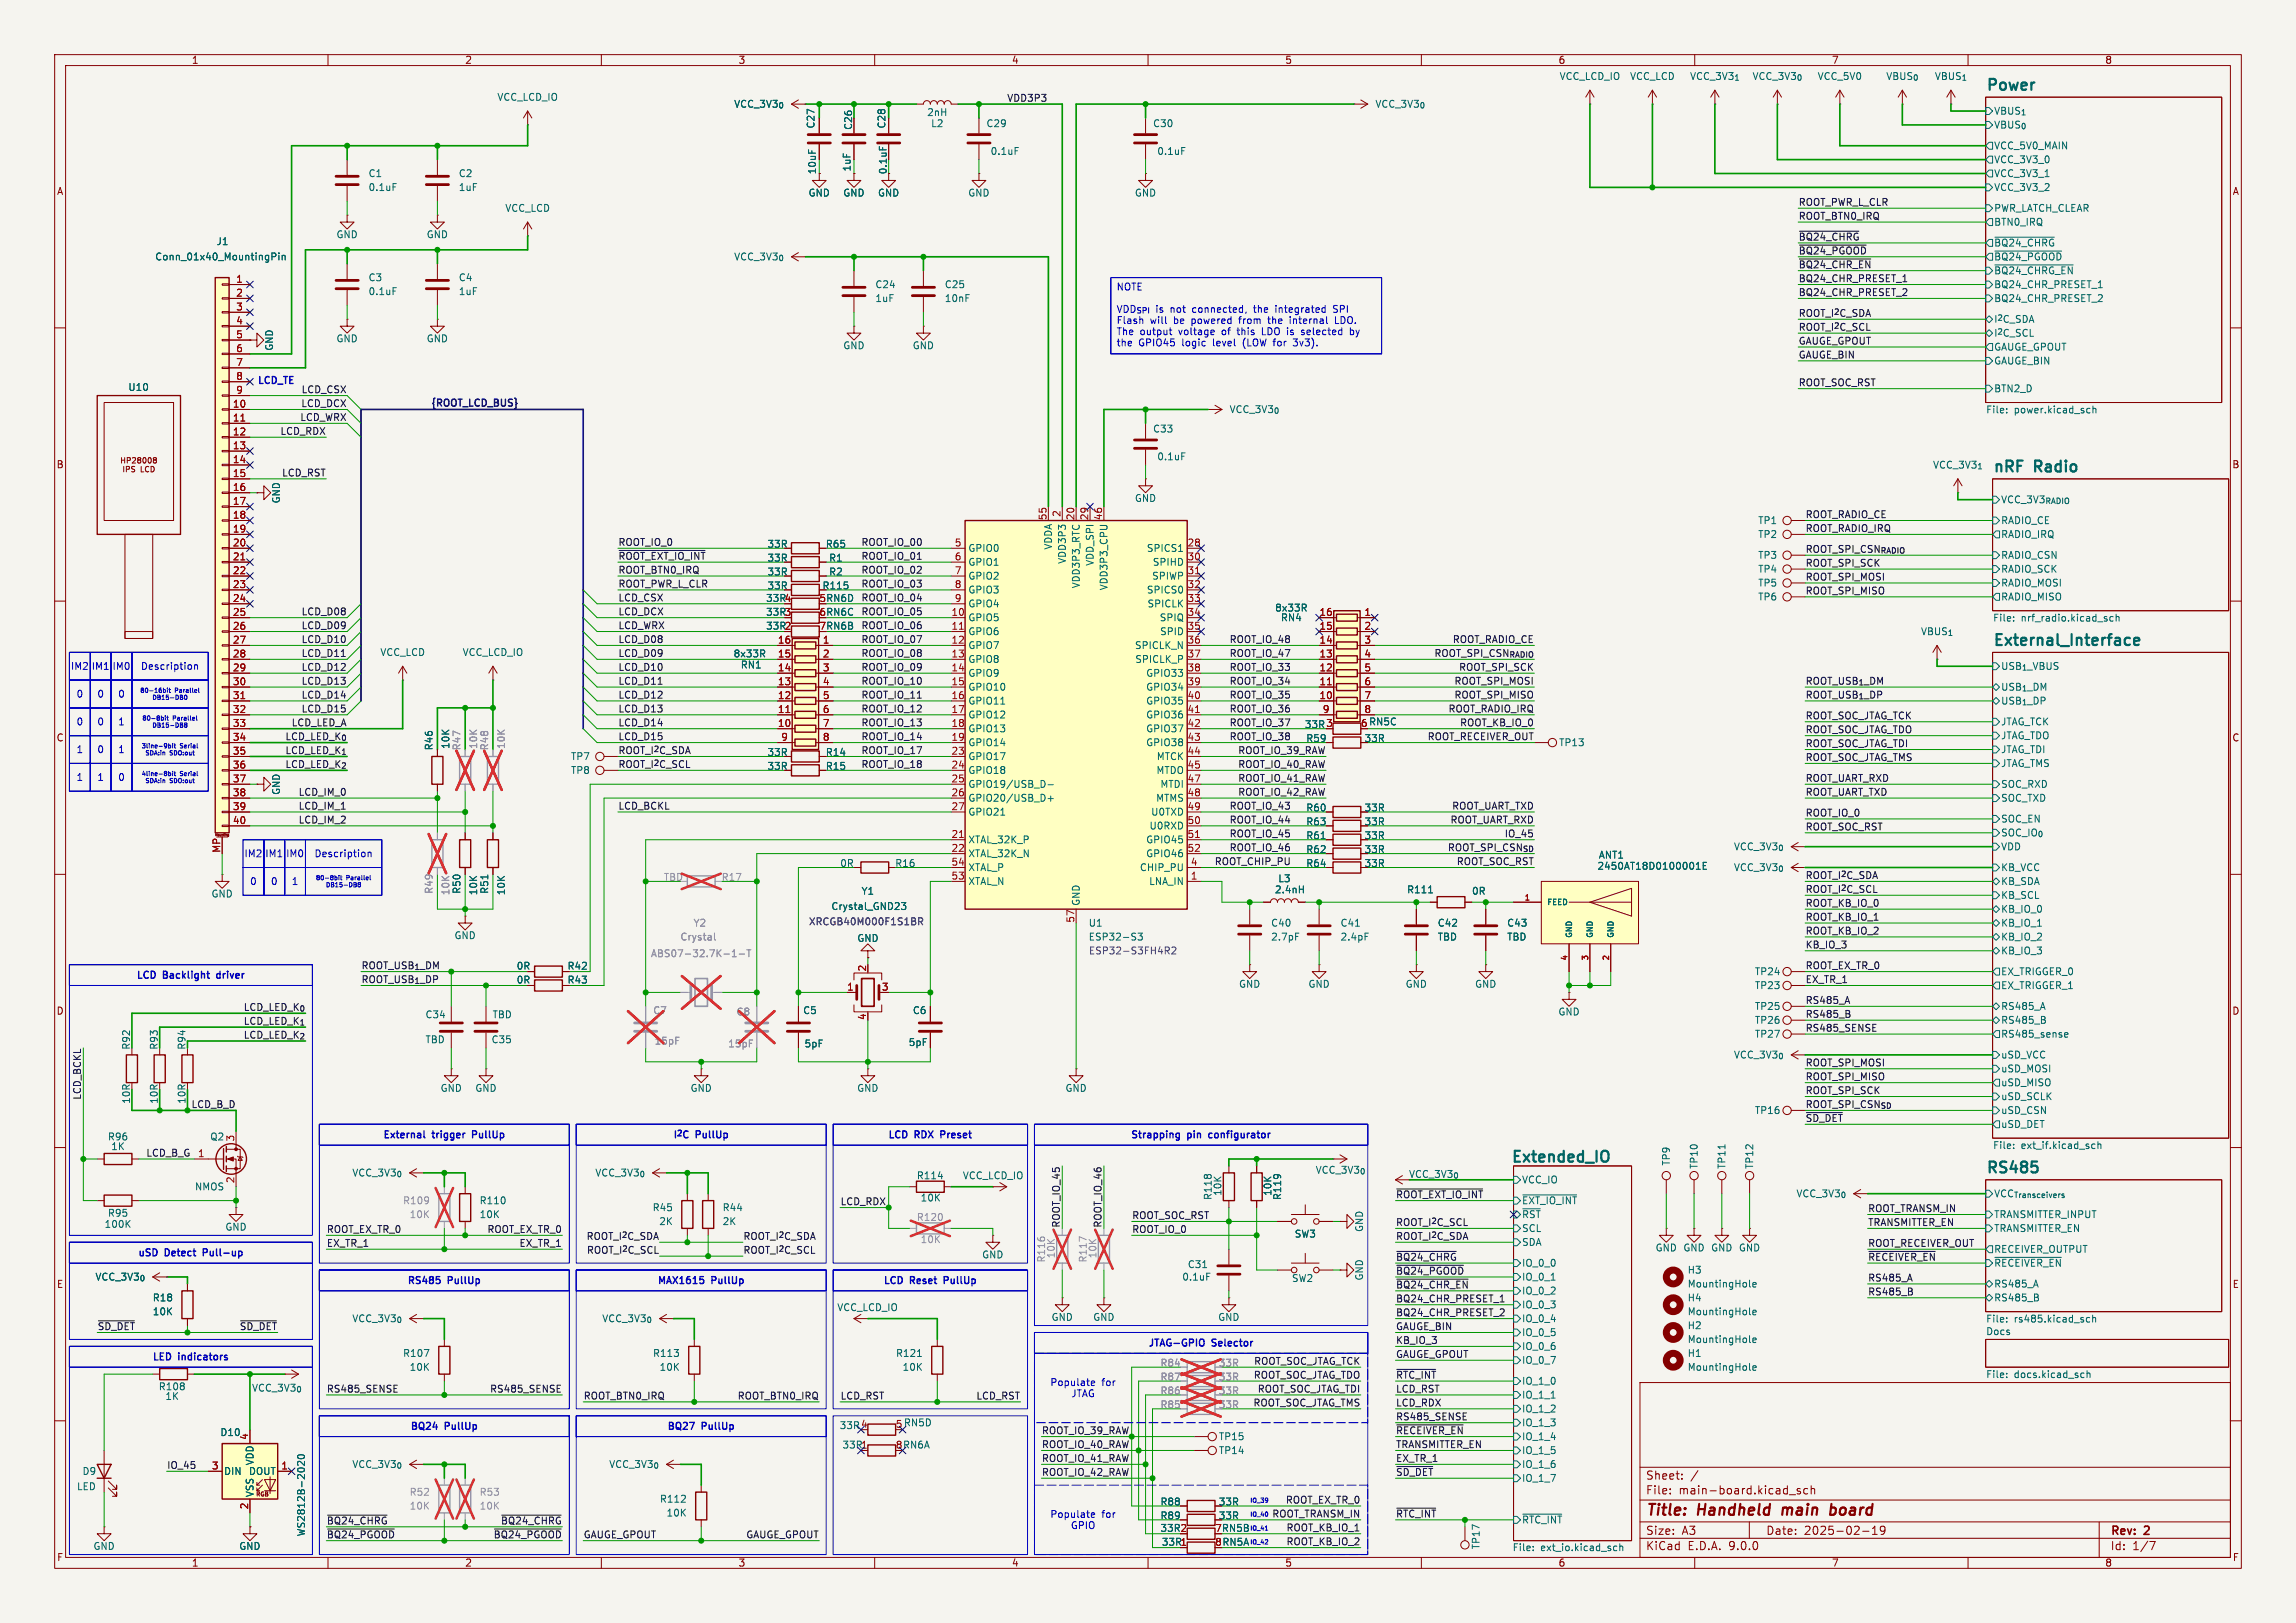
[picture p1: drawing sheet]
<svg xmlns="http://www.w3.org/2000/svg" width="420mm" height="297mm" viewBox="0 0 420 297" stroke-linecap="round" stroke-linejoin="round" font-family="sans-serif">
<defs><g id="words">
<g font-size="2.8" fill="#006464">
<text x="363.2" y="16.7">Power</text>
<text x="364.5" y="86.6">nRF</text>
<text x="372.3" y="86.6">Radio</text>
<text x="364.5" y="118.3">External_Interface</text>
<text x="276.4" y="212.9">Extended_IO</text>
<text x="363.2" y="214.8">RS485</text>
</g>
<g font-size="2.8" fill="#840000">
<text x="301" y="277.9">Title:</text>
<text x="310.6" y="277.9">Handheld</text>
<text x="326.9" y="277.9">main</text>
<text x="336.4" y="277.9">board</text>
</g>
<g font-size="2.1" fill="#840000">
<text x="301" y="273.7">File:</text>
<text x="301" y="271">Sheet:</text>
<text x="307.1" y="273.7">main-board.kicad_sch</text>
<text x="301" y="281.1">Size:</text>
<text x="307.6" y="281.1">A3</text>
<text x="323" y="281.1">Date:</text>
<text x="330" y="281.1">2025-02-19</text>
<text x="386" y="281.3">Rev:</text>
<text x="392.4" y="281.3">2</text>
<text x="301" y="283.9">KiCad</text>
<text x="308.7" y="283.9">E.D.A.</text>
<text x="316.3" y="283.9">9.0.0</text>
<text x="386" y="283.9">Id:</text>
<text x="390.1" y="283.9">1/7</text>
</g>
<g font-size="1.8" fill="#840000">
<text x="35" y="11.9">1</text>
<text x="85" y="11.9">2</text>
<text x="135" y="11.9">3</text>
<text x="185" y="11.9">4</text>
<text x="235" y="11.9">5</text>
<text x="285" y="11.9">6</text>
<text x="335" y="11.9">7</text>
<text x="385" y="11.9">8</text>
<text x="156.1" y="23.9" transform="rotate(-90 156.1 23.9)">C26</text>
<text x="10.3" y="35.9">A</text>
<text x="149.5" y="32" transform="rotate(-90 149.5 32)">10uF</text>
<text x="155.8" y="31.5" transform="rotate(-90 155.8 31.5)">1uF</text>
<text x="162.4" y="32" transform="rotate(-90 162.4 32)">0.1uF</text>
<text x="408.3" y="35.9">A</text>
<text x="10.3" y="85.9">B</text>
<text x="408.2" y="85.9">B</text>
<text x="10.3" y="135.9">C</text>
<text x="408.2" y="135.9">C</text>
<text x="10.3" y="185.9">D</text>
<text x="408.2" y="185.9">D</text>
<text x="10.3" y="235.9">E</text>
<text x="408.3" y="235.9">E</text>
<text x="10.3" y="285.9">F</text>
<text x="35" y="286.9">1</text>
<text x="85" y="286.9">2</text>
<text x="135" y="286.9">3</text>
<text x="185" y="286.9">4</text>
<text x="235" y="286.9">5</text>
<text x="285" y="286.9">6</text>
<text x="335" y="286.9">7</text>
<text x="385" y="286.9">8</text>
<text x="408.3" y="285.9">F</text>
</g>
<g font-size="1.8" fill="#006464">
<text x="285.2" y="14.8">VCC_LCD_IO</text>
<text x="298.1" y="14.8">VCC_LCD</text>
<text x="309" y="14.8">VCC_3V3_{1} VCC_3V3_{0} VCC_5V0</text>
<text x="344.9" y="14.8">VBUS_{0} VBUS_{1}</text>
<text x="90.9" y="18.6">VCC_LCD_IO</text>
<text x="134.2" y="19.9">VCC_3V3_{0}</text>
<text x="149.2" y="23.6" transform="rotate(-90 149.2 23.6)">C27</text>
<text x="162.2" y="23.6" transform="rotate(-90 162.2 23.6)">C28</text>
<text x="169.5" y="21.4">2nH</text>
<text x="170.2" y="23.5">L2</text>
<text x="180.3" y="23.5">C29</text>
<text x="210.8" y="23.5">C30</text>
<text x="251.5" y="19.9">VCC_3V3_{0}</text>
<text x="364.7" y="21.2">VBUS_{1}</text>
<text x="364.7" y="23.7">VBUS_{0}</text>
<text x="181.1" y="28.5">0.1uF</text>
<text x="211.6" y="28.5">0.1uF</text>
<text x="364.7" y="27.5">VCC_5V0_MAIN</text>
<text x="67.3" y="32.6">C1</text>
<text x="67.3" y="35.2">0.1uF</text>
<text x="83.8" y="32.6">C2</text>
<text x="83.8" y="35.2">1uF</text>
<text x="364.7" y="30.1">VCC_3V3_0</text>
<text x="364.7" y="32.6">VCC_3V3_1</text>
<text x="364.7" y="35.2">VCC_3V3_2</text>
<text x="92.3" y="39">VCC_LCD</text>
<text x="147.8" y="36.2">GND</text>
<text x="154.2" y="36.2">GND</text>
<text x="160.5" y="36.2">GND</text>
<text x="177" y="36.2">GND</text>
<text x="207.5" y="36.2">GND</text>
<text x="364.7" y="39">PWR_LATCH_CLEAR</text>
<text x="364.7" y="41.5">BTN0_IRQ</text>
<text x="28.3" y="47.9">Conn_01x40_MountingPin</text>
<text x="39.5" y="45.1">J1</text>
<text x="61.4" y="43.8">GND</text>
<text x="78" y="43.8">GND</text>
<text x="134.2" y="47.9">VCC_3V3_{0}</text>
<text x="364.7" y="45.3">~{BQ24_CHRG}</text>
<text x="364.7" y="47.9">~{BQ24_PGOOD}</text>
<text x="67.3" y="51.7">C3</text>
<text x="83.8" y="51.7">C4</text>
<text x="160" y="52.9">C24</text>
<text x="172.7" y="52.9">C25</text>
<text x="364.7" y="50.4">~{BQ24_CHRG_EN}</text>
<text x="364.7" y="52.9">BQ24_CHR_PRESET_1</text>
<text x="67.3" y="54.2">0.1uF</text>
<text x="83.8" y="54.2">1uF</text>
<text x="160" y="55.5">1uF</text>
<text x="172.7" y="55.5">10nF</text>
<text x="364.7" y="59.3">I^{2}C_SDA</text>
<text x="364.7" y="55.5">BQ24_CHR_PRESET_2</text>
<text x="50.1" y="64.3" transform="rotate(-90 50.1 64.3)">GND</text>
<text x="61.4" y="62.8">GND</text>
<text x="78" y="62.8">GND</text>
<text x="154.2" y="64.1">GND</text>
<text x="166.9" y="64.1">GND</text>
<text x="364.7" y="64.4">GAUGE_GPOUT</text>
<text x="364.7" y="61.8">I^{2}C_SCL</text>
<text x="23.4" y="71.7">U10</text>
<text x="364.7" y="66.9">GAUGE_BIN</text>
<text x="364.7" y="72">BTN2_D</text>
<text x="224.8" y="75.8">VCC_3V3_{0}</text>
<text x="363.2" y="76">File:</text>
<text x="368.4" y="76">power.kicad_sch</text>
<text x="210.8" y="79.3">C33</text>
<text x="211.6" y="84.4">0.1uF</text>
<text x="353.5" y="86">VCC_3V3_{1}</text>
<text x="51.4" y="92.2" transform="rotate(-90 51.4 92.2)">GND</text>
<text x="207.5" y="92">GND</text>
<text x="366" y="92.3">VCC_3V3_{RADIO}</text>
<text x="140.3" y="100.4">33R</text>
<text x="151" y="100.4">R65</text>
<text x="177" y="101.2">GPIO0</text>
<text x="192.6" y="100.7" transform="rotate(-90 192.6 100.7)">VDDA</text>
<text x="209.7" y="101.2">SPICS1</text>
<text x="321.5" y="96.1">TP1</text>
<text x="321.5" y="98.7">TP2</text>
<text x="366" y="96.1">RADIO_CE</text>
<text x="366" y="98.7">RADIO_IRQ</text>
<text x="140.3" y="105.5">33R</text>
<text x="140.3" y="103">33R</text>
<text x="151.6" y="105.5">R2</text>
<text x="151.6" y="103">R1</text>
<text x="177" y="103.7">GPIO1</text>
<text x="177" y="106.3">GPIO2</text>
<text x="195.2" y="103.3" transform="rotate(-90 195.2 103.3)">VDD3P3</text>
<text x="197.7" y="107.8" transform="rotate(-90 197.7 107.8)">VDD3P3_RTC</text>
<text x="200.3" y="103.6" transform="rotate(-90 200.3 103.6)">VDD_SPI</text>
<text x="210.7" y="106.3">SPIWP</text>
<text x="210.8" y="103.7">SPIHD</text>
<text x="321.5" y="107.5">TP5</text>
<text x="321.5" y="105">TP4</text>
<text x="321.5" y="102.5">TP3</text>
<text x="366" y="105">RADIO_SCK</text>
<text x="366" y="107.5">RADIO_MOSI</text>
<text x="366" y="102.5">RADIO_CSN</text>
<text x="140.3" y="108.1">33R</text>
<text x="150.4" y="108.1">R115</text>
<text x="177" y="108.8">GPIO3</text>
<text x="177" y="111.4">GPIO4</text>
<text x="177" y="113.9">GPIO5</text>
<text x="202.8" y="108.1" transform="rotate(-90 202.8 108.1)">VDD3P3_CPU</text>
<text x="209.7" y="108.8">SPICS0</text>
<text x="209.8" y="111.4">SPICLK</text>
<text x="212" y="113.9">SPIQ</text>
<text x="233.2" y="112.1">8x33R</text>
<text x="234.2" y="113.9">RN4</text>
<text x="321.5" y="110.1">TP6</text>
<text x="366" y="110.1">RADIO_MISO</text>
<text x="177" y="116.4">GPIO6</text>
<text x="177" y="119">GPIO7</text>
<text x="207.5" y="119">SPICLK_N</text>
<text x="212.1" y="116.4">SPID</text>
<text x="351.3" y="116.4">VBUS_{1}</text>
<text x="364.5" y="114.1">File:</text>
<text x="369.7" y="114.1">nrf_radio.kicad_sch</text>
<text x="69.5" y="120.2">VCC_LCD</text>
<text x="84.5" y="120.2">VCC_LCD_IO</text>
<text x="134.1" y="120.5">8x33R</text>
<text x="135.4" y="122.5">RN1</text>
<text x="177" y="121.5">GPIO8</text>
<text x="177" y="124.1">GPIO9</text>
<text x="207.6" y="121.5">SPICLK_P</text>
<text x="209.6" y="124.1">GPIO33</text>
<text x="366" y="122.8">USB_{1}_VBUS</text>
<text x="177" y="126.6">GPIO10</text>
<text x="177" y="129.1">GPIO11</text>
<text x="177" y="131.7">GPIO12</text>
<text x="209.6" y="126.6">GPIO34</text>
<text x="209.6" y="129.1">GPIO35</text>
<text x="209.6" y="131.7">GPIO36</text>
<text x="366" y="126.6">USB_{1}_DM</text>
<text x="366" y="129.1">USB_{1}_DP</text>
<text x="79.3" y="137.4" transform="rotate(-90 79.3 137.4)">R46</text>
<text x="82.4" y="137.2" transform="rotate(-90 82.4 137.2)">10K</text>
<text x="177" y="134.2">GPIO13</text>
<text x="177" y="136.8">GPIO14</text>
<text x="209.6" y="134.2">GPIO37</text>
<text x="209.6" y="136.8">GPIO38</text>
<text x="238.8" y="136">R59</text>
<text x="249.5" y="136">33R</text>
<text x="285.1" y="136.8">TP13</text>
<text x="366" y="135.5">JTAG_TDO</text>
<text x="366" y="132.9">JTAG_TCK</text>
<text x="104.3" y="139.3">TP7</text>
<text x="104.3" y="141.8">TP8</text>
<text x="140.3" y="141.1">33R</text>
<text x="140.3" y="138.5">33R</text>
<text x="151" y="141.1">R15</text>
<text x="151" y="138.5">R14</text>
<text x="177" y="139.3">GPIO17</text>
<text x="177" y="141.8">GPIO18</text>
<text x="211.4" y="141.8">MTDO</text>
<text x="211.5" y="139.3">MTCK</text>
<text x="366" y="140.6">JTAG_TMS</text>
<text x="366" y="138">JTAG_TDI</text>
<text x="51.4" y="145.6" transform="rotate(-90 51.4 145.6)">GND</text>
<text x="177" y="144.4">GPIO19/USB_D-</text>
<text x="177" y="146.9">GPIO20/USB_D+</text>
<text x="177" y="149.5">GPIO21</text>
<text x="210.5" y="149.5">U0TXD</text>
<text x="211.4" y="146.9">MTMS</text>
<text x="212.2" y="144.4">MTDI</text>
<text x="238.8" y="148.7">R60</text>
<text x="249.5" y="148.7">33R</text>
<text x="366" y="144.4">SOC_RXD</text>
<text x="366" y="146.9">SOC_TXD</text>
<text x="177" y="154.5">XTAL_32K_P</text>
<text x="209.6" y="154.5">GPIO45</text>
<text x="210.2" y="152">U0RXD</text>
<text x="238.8" y="153.8">R61</text>
<text x="238.8" y="151.2">R63</text>
<text x="249.5" y="153.8">33R</text>
<text x="249.5" y="151.2">33R</text>
<text x="317.1" y="155.8">VCC_3V3_{0}</text>
<text x="366" y="155.8">VDD</text>
<text x="366" y="153.3">SOC_IO_{0}</text>
<text x="366" y="150.7">SOC_EN</text>
<text x="153.6" y="158.9">0R</text>
<text x="163.7" y="158.9">R16</text>
<text x="177" y="157.1">XTAL_32K_N</text>
<text x="177" y="159.6">XTAL_P</text>
<text x="208.4" y="159.6">CHIP_PU</text>
<text x="209.6" y="157.1">GPIO46</text>
<text x="233.7" y="161.6">L3</text>
<text x="238.8" y="156.3">R62</text>
<text x="238.8" y="158.9">R64</text>
<text x="249.5" y="156.3">33R</text>
<text x="249.5" y="158.9">33R</text>
<text x="292.1" y="159.4">2450AT18D0100001E</text>
<text x="292.4" y="157.3">ANT1</text>
<text x="317.1" y="159.6">VCC_3V3_{0}</text>
<text x="366" y="159.6">KB_VCC</text>
<text x="38.6" y="164.4">GND</text>
<text x="82.4" y="163.9" transform="rotate(-90 82.4 163.9)">10K</text>
<text x="84.4" y="163.7" transform="rotate(-90 84.4 163.7)">R50</text>
<text x="87.5" y="163.9" transform="rotate(-90 87.5 163.9)">10K</text>
<text x="89.5" y="163.7" transform="rotate(-90 89.5 163.7)">R51</text>
<text x="92.6" y="163.9" transform="rotate(-90 92.6 163.9)">10K</text>
<text x="152" y="166.7">Crystal_GND23</text>
<text x="157.5" y="163.9">Y1</text>
<text x="177" y="162.2">XTAL_N</text>
<text x="197.7" y="165.9" transform="rotate(-90 197.7 165.9)">GND</text>
<text x="210.1" y="162.2">LNA_IN</text>
<text x="233.1" y="163.7">2.4nH</text>
<text x="257.3" y="163.7">R111</text>
<text x="269.2" y="163.9">0R</text>
<text x="366" y="162.2">KB_SDA</text>
<text x="366" y="164.7">KB_SCL</text>
<text x="366" y="167.2">KB_IO_0</text>
<text x="83" y="172.1">GND</text>
<text x="156.7" y="172.6">GND</text>
<text x="199.1" y="172.3">ESP32-S3</text>
<text x="199.1" y="169.8">U1</text>
<text x="232.4" y="169.8">C40</text>
<text x="232.4" y="172.3">2.7pF</text>
<text x="245.1" y="169.8">C41</text>
<text x="245.1" y="172.3">2.4pF</text>
<text x="262.9" y="169.8">C42</text>
<text x="262.9" y="172.3">TBD</text>
<text x="275.6" y="169.8">C43</text>
<text x="275.6" y="172.3">TBD</text>
<text x="366" y="169.8">KB_IO_1</text>
<text x="366" y="172.3">KB_IO_2</text>
<text x="94.4" y="177.6">0R</text>
<text x="103.7" y="177.6">R42</text>
<text x="320.9" y="178.7">TP24</text>
<text x="366" y="174.9">KB_IO_3</text>
<text x="366" y="178.7">EX_TRIGGER_0</text>
<text x="94.4" y="180.2">0R</text>
<text x="103.7" y="180.2">R43</text>
<text x="146.8" y="185.8">C5</text>
<text x="166.9" y="185.8">C6</text>
<text x="226.5" y="180.9">GND</text>
<text x="239.2" y="180.9">GND</text>
<text x="257" y="180.9">GND</text>
<text x="269.7" y="180.9">GND</text>
<text x="320.9" y="181.2">TP23</text>
<text x="320.9" y="185">TP25</text>
<text x="366" y="181.2">EX_TRIGGER_1</text>
<text x="366" y="185">RS485_A</text>
<text x="77.7" y="186.5">C34</text>
<text x="77.7" y="191.1">TBD</text>
<text x="89.8" y="191.1">C35</text>
<text x="90" y="186.5">TBD</text>
<text x="147.1" y="191.9">5pF</text>
<text x="166.1" y="191.6">5pF</text>
<text x="285" y="186">GND</text>
<text x="320.9" y="187.6">TP26</text>
<text x="320.9" y="190.1">TP27</text>
<text x="366" y="187.6">RS485_B</text>
<text x="366" y="190.1">RS485_sense</text>
<text x="24" y="192.2" transform="rotate(-90 24 192.2)">R92</text>
<text x="29.1" y="192.2" transform="rotate(-90 29.1 192.2)">R93</text>
<text x="317.1" y="193.9">VCC_3V3_{0}</text>
<text x="366" y="193.9">uSD_VCC</text>
<text x="366" y="196.4">uSD_MOSI</text>
<text x="24" y="202.1" transform="rotate(-90 24 202.1)">10R</text>
<text x="29.1" y="202.1" transform="rotate(-90 29.1 202.1)">10R</text>
<text x="34.1" y="202.1" transform="rotate(-90 34.1 202.1)">10R</text>
<text x="80.5" y="200">GND</text>
<text x="86.8" y="200">GND</text>
<text x="126.2" y="200">GND</text>
<text x="156.7" y="200">GND</text>
<text x="194.8" y="200">GND</text>
<text x="366" y="201.5">uSD_SCLK</text>
<text x="366" y="199">uSD_MISO</text>
<text x="19.6" y="208.9">R96</text>
<text x="38.4" y="208.9">Q2</text>
<text x="320.9" y="204.1">TP16</text>
<text x="366" y="204.1">uSD_CSN</text>
<text x="366" y="206.6">uSD_DET</text>
<text x="20.2" y="210.7">1K</text>
<text x="64.3" y="215.5">VCC_3V3_{0}</text>
<text x="108.8" y="215.5">VCC_3V3_{0}</text>
<text x="240.5" y="215">VCC_3V3_{0}</text>
<text x="257.6" y="215.7">VCC_3V3_{0}</text>
<text x="305.7" y="213.4" transform="rotate(-90 305.7 213.4)">TP9</text>
<text x="310.7" y="214" transform="rotate(-90 310.7 214)">TP10</text>
<text x="315.8" y="214" transform="rotate(-90 315.8 214)">TP11</text>
<text x="320.9" y="214" transform="rotate(-90 320.9 214)">TP12</text>
<text x="364.5" y="210.6">File:</text>
<text x="369.7" y="210.6">ext_if.kicad_sch</text>
<text x="35.6" y="218">NMOS</text>
<text x="87.6" y="220.6">R110</text>
<text x="119.3" y="221.8">R45</text>
<text x="132.1" y="221.8">R44</text>
<text x="167.6" y="216">R114</text>
<text x="168.3" y="220.1">10K</text>
<text x="176" y="216">VCC_LCD_IO</text>
<text x="221.8" y="219.7" transform="rotate(-90 221.8 219.7)">R118</text>
<text x="223.6" y="218.9" transform="rotate(-90 223.6 218.9)">10K</text>
<text x="232.8" y="218.9" transform="rotate(-90 232.8 218.9)">10K</text>
<text x="234.5" y="219.7" transform="rotate(-90 234.5 219.7)">R119</text>
<text x="278.3" y="216.8">VCC_IO</text>
<text x="278.3" y="220.6">~{EXT_IO_INT}</text>
<text x="328.5" y="219.3">VCC_3V3_{0}</text>
<text x="364.7" y="219.3">VCC_{Transceivers}</text>
<text x="19" y="224.9">100K</text>
<text x="19.6" y="222.9">R95</text>
<text x="41.1" y="225.4">GND</text>
<text x="87.6" y="223.1">10K</text>
<text x="120.5" y="224.4">2K</text>
<text x="132.1" y="224.4">2K</text>
<text x="236.7" y="226.7">SW3</text>
<text x="249.5" y="225.5" transform="rotate(-90 249.5 225.5)">GND</text>
<text x="278.3" y="225.7">SCL</text>
<text x="278.3" y="223.1">~{RST}</text>
<text x="364.7" y="223.1">TRANSMITTER_INPUT</text>
<text x="364.7" y="225.7">TRANSMITTER_EN</text>
<text x="179.6" y="230.5">GND</text>
<text x="217.2" y="232.3">C31</text>
<text x="278.3" y="232">IO_0_0</text>
<text x="278.3" y="228.2">SDA</text>
<text x="302.7" y="229.2">GND GND GND GND</text>
<text x="308.6" y="233.3">H3</text>
<text x="364.7" y="229.5">RECEIVER_OUTPUT</text>
<text x="364.7" y="232">~{RECEIVER_EN}</text>
<text x="17.3" y="234.5">VCC_3V3_{0}</text>
<text x="27.8" y="238.4">R18</text>
<text x="216.2" y="234.5">0.1uF</text>
<text x="236.2" y="234.8">SW2</text>
<text x="249.5" y="234.4" transform="rotate(-90 249.5 234.4)">GND</text>
<text x="278.3" y="239.6">IO_0_3</text>
<text x="278.3" y="237.1">IO_0_2</text>
<text x="278.3" y="234.5">IO_0_1</text>
<text x="308.6" y="238.4">H4</text>
<text x="308.6" y="235.8">MountingHole</text>
<text x="364.7" y="235.8">RS485_A</text>
<text x="364.7" y="238.4">RS485_B</text>
<text x="27.8" y="240.9">10K</text>
<text x="64.3" y="242.2">VCC_3V3_{0}</text>
<text x="110" y="242.2">VCC_3V3_{0}</text>
<text x="153.1" y="240.1">VCC_LCD_IO</text>
<text x="192.3" y="241.9">GND</text>
<text x="199.9" y="241.9">GND</text>
<text x="222.7" y="241.9">GND</text>
<text x="278.3" y="244.7">IO_0_5</text>
<text x="278.3" y="242.2">IO_0_4</text>
<text x="308.6" y="243.4">H2</text>
<text x="308.6" y="246">MountingHole</text>
<text x="308.6" y="240.9">MountingHole</text>
<text x="363.2" y="242.3">File:</text>
<text x="363.2" y="244.4">Docs</text>
<text x="368.4" y="242.3">rs485.kicad_sch</text>
<text x="73.6" y="248.5">R107</text>
<text x="74.8" y="251.1">10K</text>
<text x="119.3" y="248.5">R113</text>
<text x="120.6" y="251.1">10K</text>
<text x="163.8" y="248.5">R121</text>
<text x="165" y="251.1">10K</text>
<text x="278.3" y="249.8">IO_0_7</text>
<text x="278.3" y="247.2">IO_0_6</text>
<text x="308.6" y="248.5">H1</text>
<text x="308.6" y="251.1">MountingHole</text>
<text x="28.9" y="254.6">R108</text>
<text x="30.2" y="256.4">1K</text>
<text x="46" y="254.9">VCC_3V3_{0}</text>
<text x="278.3" y="256.1">IO_1_1</text>
<text x="278.3" y="253.6">IO_1_0</text>
<text x="363.2" y="252.5">File:</text>
<text x="368.4" y="252.5">docs.kicad_sch</text>
<text x="40.2" y="263">D10</text>
<text x="163.8" y="261.4">5 RN5D</text>
<text x="222.9" y="263.8">TP15</text>
<text x="278.3" y="263.8">IO_1_4</text>
<text x="278.3" y="261.2">IO_1_3</text>
<text x="278.3" y="258.7">IO_1_2</text>
<text x="46.6" y="268.2" transform="rotate(-90 46.6 268.2)">VDD</text>
<text x="64.3" y="268.8">VCC_3V3_{0}</text>
<text x="111.3" y="268.8">VCC_3V3_{0}</text>
<text x="154" y="265.3">33R1</text>
<text x="163.8" y="265.2">8 RN6A</text>
<text x="222.9" y="266.3">TP14</text>
<text x="278.3" y="268.8">IO_1_6</text>
<text x="278.3" y="266.3">IO_1_5</text>
<text x="14" y="272.9">LED</text>
<text x="15" y="270.1">D9</text>
<text x="40.9" y="270.1">DIN</text>
<text x="45.4" y="270.1">DOUT</text>
<text x="46.6" y="274.1" transform="rotate(-90 46.6 274.1)">VSS</text>
<text x="120.6" y="275.2">R112</text>
<text x="212.2" y="275.7">R88</text>
<text x="222.8" y="275.7">33R</text>
<text x="278.3" y="271.4">IO_1_7</text>
<text x="56" y="281.2" transform="rotate(-90 56 281.2)">WS2812B-2020</text>
<text x="121.8" y="277.7">10K</text>
<text x="212.2" y="278.2">R89</text>
<text x="222.8" y="278.2">33R</text>
<text x="278.3" y="279">~{RTC_INT}</text>
<text x="17" y="283.8">GND</text>
<text x="43.7" y="283.8">GND</text>
<text x="270.9" y="283.6" transform="rotate(-90 270.9 283.6)">TP17</text>
<text x="276.6" y="284.2">File:</text>
<text x="281.8" y="284.2">ext_io.kicad_sch</text>
</g>
<g font-size="1.8" fill="#0f0f0f">
<text x="184.1" y="18.7">VDD3P3</text>
<text x="328.9" y="37.8">ROOT_PWR_L_CLR</text>
<text x="328.9" y="40.3">ROOT_BTN0_IRQ</text>
<text x="328.9" y="44.1">~{BQ24_CHRG}</text>
<text x="328.9" y="46.6">~{BQ24_PGOOD}</text>
<text x="328.9" y="49.2">~{BQ24_CHR_EN}</text>
<text x="328.9" y="51.7">BQ24_CHR_PRESET_1</text>
<text x="328.9" y="58.1">ROOT_I^{2}C_SDA</text>
<text x="328.9" y="54.3">BQ24_CHR_PRESET_2</text>
<text x="328.9" y="60.6">ROOT_I^{2}C_SCL</text>
<text x="328.9" y="63.2">GAUGE_GPOUT</text>
<text x="328.9" y="65.7">GAUGE_BIN</text>
<text x="328.9" y="70.8">ROOT_SOC_RST</text>
<text x="54.8" y="77.1">LCD_WRX</text>
<text x="55" y="74.6">LCD_DCX</text>
<text x="55.1" y="72">LCD_CSX</text>
<text x="51.2" y="79.7">LCD_RDX</text>
<text x="51.5" y="87.3">LCD_RST</text>
<text x="330.2" y="94.9">ROOT_RADIO_CE</text>
<text x="113" y="100">ROOT_IO_0</text>
<text x="157.5" y="100">ROOT_IO_00</text>
<text x="330.2" y="101.3">ROOT_SPI_CSN_{RADIO}</text>
<text x="330.2" y="97.4">ROOT_RADIO_IRQ</text>
<text x="113" y="107.6">ROOT_PWR_L_CLR</text>
<text x="113" y="105.1">ROOT_BTN0_IRQ</text>
<text x="113" y="102.5">~{ROOT_EXT_IO_INT}</text>
<text x="157.5" y="102.5">ROOT_IO_01</text>
<text x="157.5" y="105.1">ROOT_IO_02</text>
<text x="157.5" y="107.6">ROOT_IO_03</text>
<text x="330.2" y="103.8">ROOT_SPI_SCK</text>
<text x="330.2" y="106.3">ROOT_SPI_MOSI</text>
<text x="55.1" y="112.7">LCD_D08</text>
<text x="113" y="112.7">LCD_DCX</text>
<text x="113" y="110.1">LCD_CSX</text>
<text x="157.5" y="112.7">ROOT_IO_05</text>
<text x="157.5" y="110.1">ROOT_IO_04</text>
<text x="330.2" y="108.9">ROOT_SPI_MISO</text>
<text x="55.1" y="117.8">LCD_D10</text>
<text x="55.1" y="115.2">LCD_D09</text>
<text x="113" y="117.8">LCD_D08</text>
<text x="113" y="115.2">LCD_WRX</text>
<text x="157.5" y="115.2">ROOT_IO_06</text>
<text x="157.5" y="117.8">ROOT_IO_07</text>
<text x="224.8" y="117.8">ROOT_IO_48</text>
<text x="265.7" y="117.8">ROOT_RADIO_CE</text>
<text x="55.1" y="120.3">LCD_D11</text>
<text x="55.1" y="125.4">LCD_D13</text>
<text x="55.1" y="122.8">LCD_D12</text>
<text x="113" y="122.8">LCD_D10</text>
<text x="113" y="125.4">LCD_D11</text>
<text x="113" y="120.3">LCD_D09</text>
<text x="157.5" y="125.4">ROOT_IO_10</text>
<text x="157.5" y="122.8">ROOT_IO_09</text>
<text x="157.5" y="120.3">ROOT_IO_08</text>
<text x="224.8" y="120.3">ROOT_IO_47</text>
<text x="224.8" y="122.8">ROOT_IO_33</text>
<text x="224.8" y="125.4">ROOT_IO_34</text>
<text x="262.2" y="120.3">ROOT_SPI_CSN_{RADIO}</text>
<text x="266" y="125.4">ROOT_SPI_MOSI</text>
<text x="266.8" y="122.8">ROOT_SPI_SCK</text>
<text x="330.2" y="125.4">ROOT_USB_{1}_DM</text>
<text x="55.1" y="130.5">LCD_D15</text>
<text x="55.1" y="127.9">LCD_D14</text>
<text x="113" y="130.5">LCD_D13</text>
<text x="113" y="127.9">LCD_D12</text>
<text x="157.5" y="127.9">ROOT_IO_11</text>
<text x="157.5" y="130.5">ROOT_IO_12</text>
<text x="224.8" y="127.9">ROOT_IO_35</text>
<text x="224.8" y="130.5">ROOT_IO_36</text>
<text x="264.9" y="130.5">ROOT_RADIO_IRQ</text>
<text x="266" y="127.9">ROOT_SPI_MISO</text>
<text x="330.2" y="131.7">ROOT_SOC_JTAG_TCK</text>
<text x="330.2" y="127.9">ROOT_USB_{1}_DP</text>
<text x="52.1" y="135.5">LCD_LED_K_{0}</text>
<text x="53.3" y="133">LCD_LED_A</text>
<text x="113" y="135.5">LCD_D15</text>
<text x="113" y="133">LCD_D14</text>
<text x="157.5" y="135.5">ROOT_IO_14</text>
<text x="157.5" y="133">ROOT_IO_13</text>
<text x="224.8" y="133">ROOT_IO_37</text>
<text x="224.8" y="135.5">ROOT_IO_38</text>
<text x="261.1" y="135.5">ROOT_RECEIVER_OUT</text>
<text x="267" y="133">ROOT_KB_IO_0</text>
<text x="330.2" y="134.3">ROOT_SOC_JTAG_TDO</text>
<text x="330.2" y="136.8">ROOT_SOC_JTAG_TDI</text>
<text x="52.1" y="138.1">LCD_LED_K_{1}</text>
<text x="52.1" y="140.6">LCD_LED_K_{2}</text>
<text x="113" y="140.6">ROOT_I^{2}C_SCL</text>
<text x="113" y="138.1">ROOT_I^{2}C_SDA</text>
<text x="157.5" y="138.1">ROOT_IO_17</text>
<text x="157.5" y="140.6">ROOT_IO_18</text>
<text x="226.4" y="140.6">ROOT_IO_40_RAW</text>
<text x="226.4" y="143.2">ROOT_IO_41_RAW</text>
<text x="226.4" y="138.1">ROOT_IO_39_RAW</text>
<text x="330.2" y="143.2">ROOT_UART_RXD</text>
<text x="330.2" y="139.4">ROOT_SOC_JTAG_TMS</text>
<text x="54.5" y="145.7">LCD_IM_0</text>
<text x="54.5" y="148.2">LCD_IM_1</text>
<text x="113" y="148.2">LCD_BCKL</text>
<text x="224.8" y="148.2">ROOT_IO_43</text>
<text x="226.4" y="145.7">ROOT_IO_42_RAW</text>
<text x="265.5" y="148.2">ROOT_UART_TXD</text>
<text x="330.2" y="145.7">ROOT_UART_TXD</text>
<text x="330.2" y="149.5">ROOT_IO_0</text>
<text x="54.5" y="150.8">LCD_IM_2</text>
<text x="224.8" y="155.9">ROOT_IO_46</text>
<text x="224.8" y="153.3">ROOT_IO_45</text>
<text x="224.8" y="150.8">ROOT_IO_44</text>
<text x="264.7" y="155.9">ROOT_SPI_CSN_{SD}</text>
<text x="265.2" y="150.8">ROOT_UART_RXD</text>
<text x="275.1" y="153.3">IO_45</text>
<text x="330.2" y="152.1">ROOT_SOC_RST</text>
<text x="222.1" y="158.4">ROOT_CHIP_PU</text>
<text x="266.4" y="158.4">ROOT_SOC_RST</text>
<text x="330.2" y="160.9">ROOT_I^{2}C_SDA</text>
<text x="330.2" y="166">ROOT_KB_IO_0</text>
<text x="330.2" y="163.5">ROOT_I^{2}C_SCL</text>
<text x="330.2" y="173.6">KB_IO_3</text>
<text x="330.2" y="171.1">ROOT_KB_IO_2</text>
<text x="330.2" y="168.6">ROOT_KB_IO_1</text>
<text x="66" y="180">ROOT_USB_{1}_DP</text>
<text x="330.2" y="180">EX_TR_1</text>
<text x="330.2" y="177.5">ROOT_EX_TR_0</text>
<text x="44.4" y="185.1">LCD_LED_K_{0}</text>
<text x="330.2" y="183.8">RS485_A</text>
<text x="44.4" y="187.6">LCD_LED_K_{1}</text>
<text x="44.4" y="190.2">LCD_LED_K_{2}</text>
<text x="330.2" y="186.3">RS485_B</text>
<text x="330.2" y="188.9">RS485_SENSE</text>
<text x="330.2" y="195.2">ROOT_SPI_MOSI</text>
<text x="330.2" y="197.8">ROOT_SPI_MISO</text>
<text x="14.9" y="201.3" transform="rotate(-90 14.9 201.3)">LCD_BCKL</text>
<text x="34.9" y="202.9">LCD_B_D</text>
<text x="330.2" y="200.3">ROOT_SPI_SCK</text>
<text x="330.2" y="202.9">ROOT_SPI_CSN_{SD}</text>
<text x="330.2" y="205.4">~{SD_DET}</text>
<text x="26.7" y="211.7">LCD_B_G</text>
<text x="153.7" y="220.6">LCD_RDX</text>
<text x="255.3" y="219.4">~{ROOT_EXT_IO_INT}</text>
<text x="341.6" y="221.9">ROOT_TRANSM_IN</text>
<text x="59.7" y="225.7">ROOT_EX_TR_0</text>
<text x="89.1" y="225.7">ROOT_EX_TR_0</text>
<text x="107.2" y="227">ROOT_I^{2}C_SDA</text>
<text x="135.9" y="227">ROOT_I^{2}C_SDA</text>
<text x="194" y="224.8" transform="rotate(-90 194 224.8)">ROOT_IO_45</text>
<text x="201.6" y="224.8" transform="rotate(-90 201.6 224.8)">ROOT_IO_46</text>
<text x="207" y="223.2">ROOT_SOC_RST</text>
<text x="207" y="225.7">ROOT_IO_0</text>
<text x="255.3" y="227">ROOT_I^{2}C_SDA</text>
<text x="255.3" y="224.4">ROOT_I^{2}C_SCL</text>
<text x="341.6" y="224.4">TRANSMITTER_EN</text>
<text x="59.7" y="228.3">EX_TR_1</text>
<text x="94.9" y="228.3">EX_TR_1</text>
<text x="107.3" y="229.5">ROOT_I^{2}C_SCL</text>
<text x="135.9" y="229.5">ROOT_I^{2}C_SCL</text>
<text x="255.3" y="230.8">~{BQ24_CHRG}</text>
<text x="255.3" y="233.3">~{BQ24_PGOOD}</text>
<text x="341.6" y="230.8">~{RECEIVER_EN}</text>
<text x="341.6" y="228.3">ROOT_RECEIVER_OUT</text>
<text x="255.3" y="235.9">~{BQ24_CHR_EN}</text>
<text x="255.3" y="238.4">BQ24_CHR_PRESET_1</text>
<text x="341.6" y="237.1">RS485_B</text>
<text x="341.6" y="234.6">RS485_A</text>
<text x="17.8" y="243.5">~{SD_DET}</text>
<text x="43.8" y="243.5">~{SD_DET}</text>
<text x="255.3" y="241">BQ24_CHR_PRESET_2</text>
<text x="255.3" y="243.5">GAUGE_BIN</text>
<text x="229.3" y="249.8">ROOT_SOC_JTAG_TCK</text>
<text x="255.3" y="248.6">GAUGE_GPOUT</text>
<text x="255.3" y="246">KB_IO_3</text>
<text x="59.7" y="254.9">RS485_SENSE</text>
<text x="89.5" y="254.9">RS485_SENSE</text>
<text x="106.7" y="256.2">ROOT_BTN0_IRQ</text>
<text x="134.8" y="256.2">ROOT_BTN0_IRQ</text>
<text x="153.7" y="256.2">LCD_RST</text>
<text x="178.5" y="256.2">LCD_RST</text>
<text x="229.2" y="257.5">ROOT_SOC_JTAG_TMS</text>
<text x="229.2" y="252.4">ROOT_SOC_JTAG_TDO</text>
<text x="230" y="254.9">ROOT_SOC_JTAG_TDI</text>
<text x="255.3" y="254.9">LCD_RST</text>
<text x="255.3" y="257.5">LCD_RDX</text>
<text x="255.3" y="252.4">~{RTC_INT}</text>
<text x="190.5" y="262.5">ROOT_IO_39_RAW</text>
<text x="255.3" y="260">RS485_SENSE</text>
<text x="255.3" y="262.5">~{RECEIVER_EN}</text>
<text x="30.5" y="268.9">IO_45</text>
<text x="190.5" y="267.6">ROOT_IO_41_RAW</text>
<text x="190.5" y="265.1">ROOT_IO_40_RAW</text>
<text x="255.3" y="267.6">EX_TR_1</text>
<text x="255.3" y="265.1">TRANSMITTER_EN</text>
<text x="190.5" y="270.2">ROOT_IO_42_RAW</text>
<text x="235.1" y="275.2">ROOT_EX_TR_0</text>
<text x="255.3" y="270.2">~{SD_DET}</text>
<text x="59.7" y="281.6">~{BQ24_PGOOD}</text>
<text x="59.7" y="279.1">~{BQ24_CHRG}</text>
<text x="90.2" y="281.6">~{BQ24_PGOOD}</text>
<text x="91.5" y="279.1">~{BQ24_CHRG}</text>
<text x="106.7" y="281.6">GAUGE_GPOUT</text>
<text x="136.4" y="281.6">GAUGE_GPOUT</text>
<text x="232.6" y="277.8">ROOT_TRANSM_IN</text>
<text x="235.2" y="280.3">ROOT_KB_IO_1</text>
<text x="255.3" y="277.8">~{RTC_INT}</text>
<text x="235.2" y="282.9">ROOT_KB_IO_2</text>
</g>
<g font-size="1.8" fill="#a90000">
<text x="43.1" y="51.8">1</text>
<text x="43.1" y="54.4">2</text>
<text x="43.1" y="56.9">3</text>
<text x="43.1" y="59.4">4</text>
<text x="43.1" y="62">5</text>
<text x="43.1" y="64.5">6</text>
<text x="43.1" y="67.1">7</text>
<text x="43.1" y="69.6">8</text>
<text x="42.5" y="74.7">10</text>
<text x="42.5" y="77.2">11</text>
<text x="43.1" y="72.1">9</text>
<text x="42.5" y="79.8">12</text>
<text x="42.5" y="82.3">13</text>
<text x="42.5" y="84.8">14</text>
<text x="42.5" y="87.4">15</text>
<text x="42.5" y="89.9">16</text>
<text x="42.5" y="92.5">17</text>
<text x="42.5" y="95">18</text>
<text x="191.5" y="95.3" transform="rotate(-90 191.5 95.3)">55</text>
<text x="194.1" y="94.7" transform="rotate(-90 194.1 94.7)">2</text>
<text x="196.6" y="95.3" transform="rotate(-90 196.6 95.3)">20</text>
<text x="199.1" y="95.3" transform="rotate(-90 199.1 95.3)">29</text>
<text x="201.7" y="95.3" transform="rotate(-90 201.7 95.3)">46</text>
<text x="42.5" y="97.5">19</text>
<text x="42.5" y="100.1">20</text>
<text x="174.6" y="100.1">5</text>
<text x="217.1" y="100.1">28</text>
<text x="42.5" y="102.6">21</text>
<text x="42.5" y="105.2">22</text>
<text x="42.5" y="107.7">23</text>
<text x="174.6" y="102.6">6</text>
<text x="174.6" y="105.2">7</text>
<text x="174.6" y="107.7">8</text>
<text x="217.1" y="102.6">30</text>
<text x="217.1" y="105.2">31</text>
<text x="217.1" y="107.7">32</text>
<text x="42.5" y="110.2">24</text>
<text x="42.5" y="112.8">25</text>
<text x="140" y="110.3">33R4</text>
<text x="140" y="112.9">33R3</text>
<text x="149.8" y="110.2">5RN6D</text>
<text x="149.8" y="112.8">6RN6C</text>
<text x="173.9" y="112.8">10</text>
<text x="174.6" y="110.2">9</text>
<text x="217.1" y="110.2">33</text>
<text x="217.1" y="112.8">34</text>
<text x="241.3" y="112.8">16</text>
<text x="249.5" y="112.8">1</text>
<text x="42.5" y="115.3">26</text>
<text x="42.5" y="117.9">27</text>
<text x="140" y="115.4">33R2</text>
<text x="142.2" y="117.9">16</text>
<text x="149.8" y="115.3">7RN6B</text>
<text x="150.4" y="117.9">1</text>
<text x="173.9" y="115.3">11</text>
<text x="173.9" y="117.9">12</text>
<text x="217.1" y="117.9">36</text>
<text x="217.1" y="115.3">35</text>
<text x="241.3" y="115.3">15</text>
<text x="241.3" y="117.9">14</text>
<text x="249.5" y="115.3">2</text>
<text x="249.5" y="117.9">3</text>
<text x="42.5" y="120.4">28</text>
<text x="42.5" y="122.9">29</text>
<text x="42.5" y="125.5">30</text>
<text x="142.2" y="120.4">15</text>
<text x="142.2" y="122.9">14</text>
<text x="142.2" y="125.5">13</text>
<text x="150.4" y="120.4">2</text>
<text x="150.4" y="122.9">3</text>
<text x="150.4" y="125.5">4</text>
<text x="173.9" y="120.4">13</text>
<text x="173.9" y="122.9">14</text>
<text x="173.9" y="125.5">15</text>
<text x="217.1" y="120.4">37</text>
<text x="217.1" y="122.9">38</text>
<text x="217.1" y="125.5">39</text>
<text x="241.3" y="120.4">13</text>
<text x="241.3" y="122.9">12</text>
<text x="241.3" y="125.5">11</text>
<text x="249.5" y="120.4">4</text>
<text x="249.5" y="122.9">5</text>
<text x="249.5" y="125.5">6</text>
<text x="42.5" y="128">31</text>
<text x="42.5" y="130.6">32</text>
<text x="142.2" y="128">12</text>
<text x="142.2" y="130.6">11</text>
<text x="150.4" y="128">5</text>
<text x="150.4" y="130.6">6</text>
<text x="173.9" y="128">16</text>
<text x="173.9" y="130.6">17</text>
<text x="217.1" y="128">40</text>
<text x="217.1" y="130.6">41</text>
<text x="241.3" y="128">10</text>
<text x="241.9" y="130.6">9</text>
<text x="249.5" y="128">7</text>
<text x="249.5" y="130.6">8</text>
<text x="42.5" y="133.1">33</text>
<text x="42.5" y="135.6">34</text>
<text x="142.2" y="133.1">10</text>
<text x="142.8" y="135.6">9</text>
<text x="150.4" y="133.1">7</text>
<text x="150.4" y="135.6">8</text>
<text x="173.9" y="133.1">18</text>
<text x="173.9" y="135.6">19</text>
<text x="217.1" y="133.1">42</text>
<text x="217.1" y="135.6">43</text>
<text x="238.6" y="133.5">33R 3</text>
<text x="248.8" y="133.1">6 RN5C</text>
<text x="42.5" y="138.2">35</text>
<text x="42.5" y="140.7">36</text>
<text x="42.5" y="143.3">37</text>
<text x="173.9" y="138.2">23</text>
<text x="173.9" y="140.7">24</text>
<text x="173.9" y="143.3">25</text>
<text x="217.1" y="140.7">45</text>
<text x="217.1" y="138.2">44</text>
<text x="217.1" y="143.3">47</text>
<text x="42.5" y="145.8">38</text>
<text x="42.5" y="148.3">39</text>
<text x="173.9" y="145.8">26</text>
<text x="173.9" y="148.3">27</text>
<text x="217.1" y="145.8">48</text>
<text x="217.1" y="148.3">49</text>
<text x="42.5" y="150.9">40</text>
<text x="173.9" y="153.4">21</text>
<text x="173.9" y="156">22</text>
<text x="217.1" y="153.4">51</text>
<text x="217.1" y="150.9">50</text>
<text x="217.1" y="156">52</text>
<text x="40.4" y="156.1" transform="rotate(-90 40.4 156.1)">MP</text>
<text x="173.9" y="158.5">54</text>
<text x="173.9" y="161">53</text>
<text x="217.7" y="158.5">4</text>
<text x="217.7" y="161">1</text>
<text x="196.6" y="169" transform="rotate(-90 196.6 169)">57</text>
<text x="158.5" y="177.9" transform="rotate(-90 158.5 177.9)">2</text>
<text x="154.9" y="181.4">1</text>
<text x="161.2" y="181.4">3</text>
<text x="158.5" y="186.8" transform="rotate(-90 158.5 186.8)">4</text>
<text x="42.9" y="209" transform="rotate(-90 42.9 209)">3</text>
<text x="36.1" y="211.8">1</text>
<text x="42.9" y="216.6" transform="rotate(-90 42.9 216.6)">2</text>
<text x="45.5" y="263.6" transform="rotate(-90 45.5 263.6)">4</text>
<text x="38.7" y="269">3</text>
<text x="51.4" y="269">1</text>
<text x="45.5" y="276.3" transform="rotate(-90 45.5 276.3)">2</text>
<text x="212.2" y="280.5">33R 2</text>
<text x="222.2" y="280.4">7RN5B</text>
<text x="212.4" y="283.1">33R1</text>
<text x="222.2" y="283">8 RN5A</text>
</g>
<g font-size="1.8" fill="#0000c2">
<text x="204.2" y="53.5">NOTE</text>
<text x="204.2" y="57.6">VDD_{SPI}</text>
<text x="204.2" y="59.6">Flash</text>
<text x="210.4" y="59.6">will</text>
<text x="211.4" y="57.6">is</text>
<text x="214.3" y="57.6">not</text>
<text x="214.9" y="59.6">be</text>
<text x="218.3" y="59.6">powered</text>
<text x="218.5" y="57.6">connected,</text>
<text x="227.2" y="59.6">from</text>
<text x="229.9" y="57.6">the</text>
<text x="232.8" y="59.6">the</text>
<text x="234.1" y="57.6">integrated</text>
<text x="236.9" y="59.6">internal</text>
<text x="244.9" y="57.6">SPI</text>
<text x="245.4" y="59.6">LDO.</text>
<text x="204.2" y="61.7">The</text>
<text x="204.2" y="63.7">the</text>
<text x="208.3" y="63.7">GPIO45</text>
<text x="208.5" y="61.7">output</text>
<text x="215.8" y="61.7">voltage</text>
<text x="216.4" y="63.7">logic</text>
<text x="222.2" y="63.7">level</text>
<text x="223.9" y="61.7">of</text>
<text x="226.9" y="61.7">this</text>
<text x="227.9" y="63.7">(LOW for</text>
<text x="231.6" y="61.7">LDO is</text>
<text x="237.6" y="63.7">3v3).</text>
<text x="239.3" y="61.7">selected</text>
<text x="248.4" y="61.7">by</text>
<text x="47" y="70.6">LCD_TE</text>
<text x="12.9" y="122.8">IM2</text>
<text x="16.7" y="122.8">IM1</text>
<text x="20.5" y="122.8">IM0</text>
<text x="25.7" y="122.8">Description</text>
<text x="13.9" y="127.9">0</text>
<text x="17.7" y="127.9">0</text>
<text x="21.5" y="127.9">0</text>
<text x="13.9" y="132.9">0</text>
<text x="17.7" y="132.9">0</text>
<text x="21.5" y="132.9">1</text>
<text x="13.9" y="143.1">1</text>
<text x="13.9" y="138">1</text>
<text x="17.7" y="143.1">1</text>
<text x="17.7" y="138">0</text>
<text x="21.5" y="143.1">0</text>
<text x="21.5" y="138">1</text>
<text x="44.6" y="157.1">IM2</text>
<text x="48.4" y="157.1">IM1</text>
<text x="52.2" y="157.1">IM0</text>
<text x="57.4" y="157.1">Description</text>
<text x="45.6" y="162.2">0</text>
<text x="49.5" y="162.2">0</text>
<text x="53.3" y="162.2">1</text>
<text x="24.8" y="179.5">LCD</text>
<text x="29.9" y="179.5">Backlight</text>
<text x="40.2" y="179.5">driver</text>
<text x="69.9" y="208.7">External</text>
<text x="79.1" y="208.7">trigger</text>
<text x="86.9" y="208.7">PullUp</text>
<text x="123" y="208.7">I^{2}C</text>
<text x="127.3" y="208.7">PullUp</text>
<text x="162.3" y="208.7">LCD</text>
<text x="167.3" y="208.7">RDX</text>
<text x="172.6" y="208.7">Preset</text>
<text x="206.7" y="208.7">Strapping</text>
<text x="217.2" y="208.7">pin</text>
<text x="221.6" y="208.7">configurator</text>
<text x="25.1" y="230.3">uSD</text>
<text x="30.2" y="230.3">Detect</text>
<text x="37.7" y="230.3">Pull-up</text>
<text x="74.4" y="235.3">RS485</text>
<text x="82" y="235.3">PullUp</text>
<text x="120.1" y="235.3">MAX1615</text>
<text x="130.2" y="235.3">PullUp</text>
<text x="161.5" y="235.3">LCD</text>
<text x="166.5" y="235.3">Reset</text>
<text x="173.2" y="235.3">PullUp</text>
<text x="27.7" y="249.3">LED</text>
<text x="32.7" y="249.3">indicators</text>
<text x="209.9" y="246.8">JTAG-GPIO</text>
<text x="221.7" y="246.8">Selector</text>
<text x="192" y="253.8">Populate</text>
<text x="195.9" y="255.9">JTAG</text>
<text x="201.5" y="253.8">for</text>
<text x="74.9" y="262">BQ24</text>
<text x="81.4" y="262">PullUp</text>
<text x="121.9" y="262">BQ27</text>
<text x="128.4" y="262">PullUp</text>
<text x="192" y="278">Populate</text>
<text x="195.8" y="280">GPIO</text>
<text x="201.5" y="278">for</text>
</g>
<g font-size="1.8" fill="#000084">
<text x="78.7" y="74.5">{ROOT_LCD_BUS}</text>
<text x="153.5" y="261.7">33R 4</text>
</g>
<g font-size="1.8" fill="#939391">
<text x="84.4" y="137.4" transform="rotate(-90 84.4 137.4)">R47</text>
<text x="87.5" y="137.2" transform="rotate(-90 87.5 137.2)">10K</text>
<text x="89.5" y="137.4" transform="rotate(-90 89.5 137.4)">R48</text>
<text x="92.6" y="137.2" transform="rotate(-90 92.6 137.2)">10K</text>
<text x="121.3" y="161.4">TBD</text>
<text x="131.9" y="161.4">R17</text>
<text x="79.3" y="163.7" transform="rotate(-90 79.3 163.7)">R49</text>
<text x="124.4" y="172.3">Crystal</text>
<text x="126.8" y="169.8">Y2</text>
<text x="119.4" y="185.8">C7</text>
<text x="119.6" y="191.4">15pF</text>
<text x="133.1" y="191.9">15pF</text>
<text x="134.6" y="186">C8</text>
<text x="73.6" y="220.6">R109</text>
<text x="74.8" y="223.1">10K</text>
<text x="167.6" y="223.6">R120</text>
<text x="168.3" y="227.7">10K</text>
<text x="191.4" y="231.1" transform="rotate(-90 191.4 231.1)">R116</text>
<text x="193.1" y="230.4" transform="rotate(-90 193.1 230.4)">10K</text>
<text x="199" y="231.1" transform="rotate(-90 199 231.1)">R117</text>
<text x="200.8" y="230.4" transform="rotate(-90 200.8 230.4)">10K</text>
<text x="212.2" y="250.3">R84</text>
<text x="222.8" y="250.3">33R</text>
<text x="212.2" y="252.8">R87</text>
<text x="212.2" y="255.4">R86</text>
<text x="212.2" y="257.9">R85</text>
<text x="222.8" y="252.8">33R</text>
<text x="222.8" y="255.4">33R</text>
<text x="222.8" y="257.9">33R</text>
<text x="74.8" y="273.9">R52</text>
<text x="87.6" y="273.9">R53</text>
<text x="74.8" y="276.5">10K</text>
<text x="87.6" y="276.5">10K</text>
</g>
<g font-size="1.8" fill="#840084">
<text x="147.9" y="169.5">XRCGB40M000F1S1BR</text>
<text x="199.1" y="174.9">ESP32-S3FH4R2</text>
</g>
<g font-size="1.8" fill="#009600">
<text x="66" y="177.5">ROOT_USB_{1}_DM</text>
<text x="34.1" y="192.2" transform="rotate(-90 34.1 192.2)">R94</text>
</g>
<text font-size="1.8" fill="#9c9b98" x="119" y="175.4">ABS07-32.7K-1-T</text>
<g font-size="1.4" fill="#840000">
<text x="21.9" y="85">HP28008</text>
<text x="22.3" y="86.6">IPS</text>
<text x="25.7" y="86.6">LCD</text>
</g>
<g font-size="1.4" fill="#a90000">
<text x="278.8" y="164.8">1</text>
<text x="286.8" y="175.9" transform="rotate(-90 286.8 175.9)">4</text>
<text x="290.6" y="175.9" transform="rotate(-90 290.6 175.9)">3</text>
<text x="294.4" y="175.9" transform="rotate(-90 294.4 175.9)">2</text>
</g>
<g font-size="1.4" fill="#006464">
<text x="283" y="165.8">FEED</text>
<text x="287.8" y="171.7" transform="rotate(-90 287.8 171.7)">GND</text>
<text x="291.6" y="171.7" transform="rotate(-90 291.6 171.7)">GND</text>
<text x="295.4" y="171.7" transform="rotate(-90 295.4 171.7)">GND</text>
</g>
<g font-size="1.1" fill="#0000c2">
<text x="25.5" y="127">80-16bit</text>
<text x="27.7" y="128.3">DB15-DB0</text>
<text x="32" y="127">Parallel</text>
<text x="25.8" y="137.1">3line-9bit</text>
<text x="25.9" y="132.1">80-8bit</text>
<text x="27.7" y="133.4">DB15-DB8</text>
<text x="31.6" y="132.1">Parallel</text>
<text x="33" y="137.1">Serial</text>
<text x="25.8" y="142.2">4line-8bit</text>
<text x="26.5" y="143.5">SDA:in</text>
<text x="26.5" y="138.4">SDA:in</text>
<text x="31.1" y="143.5">SDO:out</text>
<text x="31.1" y="138.4">SDO:out</text>
<text x="33" y="142.2">Serial</text>
<text x="57.6" y="161.3">80-8bit</text>
<text x="63.4" y="161.3">Parallel</text>
<text x="59.5" y="162.6">DB15-DB8</text>
<text x="228.6" y="275.2">IO_39</text>
<text x="228.6" y="277.7">IO_40</text>
<text x="228.6" y="282.8">IO_42</text>
</g>
<text font-size="1.1" fill="#840000" x="46.7" y="274">RGB</text>
<text font-size="1.1" fill="#006464" x="228.6" y="280.3">IO_41</text>
<text font-size=".5" fill="#840000" x="39.3" y="153.1">Mounting</text>
</g></defs>
<path d="M0 0h420v297h-420z" fill="#f5f4ef" stroke="#f5f4ef" stroke-width=".18"/>
<g fill="none" stroke="#840000" stroke-width=".18">
<path d="M10 10h400v277h-400zM12 12h396v273h-396zM60 10v2M110 10v2M144.8 19.1l1.2 .7M144.8 19.1h2.5M146 18.3l-1.2 .8M147.3 19.1h.1M160 10v2M210 10v2M260 10v2M310 10v2"/>
<path d="M360 10v2M363.2 17.8h43.2v55.9h-43.2zM10 60h2M408 60h2M364.5 87.6h43.2v24.2h-43.2zM10 110h2M143.5 105.4h1.3M149.9 105.4h1.2M364.5 119.4h43.2v88.9h-43.2zM408 110h2M10 160h2M327.7 158.8l1.2 .7"/>
<path d="M327.7 158.8h2.5M328.9 158l-1.2 .8M330.2 158.8h.1M408 160h2M261.6 165.1h1.3M268 165.1h1.2M327.7 177.8h2.5M327.7 186.7h2.5M327.7 193l1.2 .8M327.7 193h2.5M327.7 180.3h2.5M327.7 189.2h2.5"/>
<path d="M327.7 184.2h2.5M328.9 192.3l-1.2 .7M330.2 193h.1M10 210h2M166.4 217.2h1.2M172.7 217.2h1.3M181.6 217.2h.1M181.6 217.2h2.5M182.9 216.4l1.2 .8M184.1 217.2l-1.2 .7M276.9 213.4h21.5v68.5h-21.5zM304.8 215.9v2.5"/>
<path d="M309.9 215.9v2.5M315 215.9v2.5M320 215.9v2.5M327.7 203.2h2.5M363.2 215.9h43.2v24.1h-43.2zM408 210h2M181.6 226.1v1.2h1.3l-1.3 1.3-1.3-1.3h1.3M181.6 226.1h.1M304.8 224.8v1.3h1.3l-1.3 1.2-1.3-1.2h1.3M304.8 224.8h.1M309.9 224.8v1.3h1.2l-1.2 1.2-1.3-1.2h1.3M309.9 224.8h.1"/>
<path d="M315 224.8v1.3h1.2l-1.2 1.2-1.3-1.2h1.3M315 224.8h.1M320 224.8v1.3h1.3l-1.3 1.2-1.2-1.2h1.2M320 224.8h.1M171.4 245.1v1.3M171.4 251.5v1.2M300 253h108v32h-108zM363.2 245.1h44.5v5.1h-44.5zM10 260h2M300 278.5h108M300 274.5h108M300 268.5h108"/>
<path d="M305.5 273.2v.2M305.5 272.5v.1M307.7 270.5v.2M307.7 269.8v.1M310.6 269.1l-1.3 1.9M320 278.5v3M327.3 273.5h1.1M329.3 272.5l-.4-.1-.2 .2 .1 .2 .5 .2v.3h-.6M330.7 272.5l-.5-.1-.3 .3v.4l.2 .2h.6M331.3 272.5l.2-.1 .4 .1v.9M331.3 271.9v1.5M342.5 279.7l.4-.4v1.5"/>
<path d="M344.8 279.9l-.3 .3h-.3l-.3-.3 .2-.5 .4-.1 .2 .1a.99 .99 0 0 1-.3 1.4h-.3M384 278.5v6.5M408 260h2M60 285v2M110 285v2M160 285v2M210 285v2M260 285v2M300 281.5h108M310 285v2M340.7 280.2h1.2M342.5 280.8h.9"/>
<path d="M360 285v2M393.2 282.1h1l-.6 1.5"/>
<circle cx="326.9" cy="177.8" r=".76"/>
<circle cx="326.9" cy="184.1" r=".76"/>
<circle cx="326.9" cy="186.7" r=".76"/>
<circle cx="326.9" cy="180.3" r=".76"/>
<circle cx="326.9" cy="189.2" r=".76"/>
<circle cx="304.8" cy="215.1" r=".76"/>
<circle cx="309.9" cy="215.1" r=".76"/>
<circle cx="315" cy="215.1" r=".76"/>
<circle cx="320" cy="215.1" r=".76"/>
<circle cx="326.9" cy="203.2" r=".76"/>
</g>
<path d="M326.2 275.9l-.2 1.3M334.9 276l.2-.1 .6 .1M335 275.2l-.2 2M335.6 277a.66 .66 0 0 1-.8 .1" fill="none" stroke="#840000" stroke-width=".4"/>
<g fill="none" stroke="#006464" stroke-width=".18">
<path d="M363.2 19.7h.7l.6 .6-.6 .7h-.7zM363.2 37.5h.7l.6 .6-.6 .6h-.7zM363.2 22.2h.7l.6 .7-.6 .6h-.7zM363.2 33.7h.7l.6 .6-.6 .6h-.7zM363.9 28.6h.6v1.2h-.6l-.7-.6zM363.9 26h.6v1.3h-.6l-.7-.6zM363.9 31.1h.6v1.3h-.6l-.7-.6zM374.1 32.3h.7M363.2 58.4l.7-.6 .6 .6-.6 .7zM363.2 48.9h.7l.6 .6-.6 .7h-.7zM363.2 51.4h.7l.6 .7-.6 .6h-.7zM363.2 54h.7l.6 .6-.6 .6h-.7z"/>
<path d="M363.9 40h.6v1.3h-.6l-.7-.7zM363.9 43.8h.6v1.3h-.6l-.7-.6zM363.9 46.4h.6v1.2h-.6l-.7-.6zM364.9 43.4h10.9M364.9 45.9h12.2M364.9 48.5h14.3M383.8 52.6h.8M363.2 61l.7-.7 .6 .7-.6 .6zM363.2 65.4h.7l.6 .6-.6 .7h-.7zM363.2 70.5h.7l.6 .6-.6 .7h-.7zM363.9 62.9h.6v1.2h-.6l-.7-.6zM367.1 75.4v.2"/>
<path d="M367.1 74.8v.1M381.9 74.7l.4 .1M382.3 75.5l-.4 .1M382.9 74.8l.1-.1 .3 .1 .1 .8M382.9 74.3v1.3M364.5 94.6h.6l.7 .7-.7 .6h-.6zM364.5 90.8h.6l.7 .6-.7 .7h-.6zM365.1 97.2h.7v1.2h-.7l-.6-.6zM364.5 103.5h.6l.7 .6-.7 .7h-.6zM364.5 106h.6l.7 .7-.7 .6h-.6zM364.5 101h.6l.7 .6-.7 .6h-.6zM365.1 108.6h.7v1.3h-.7l-.6-.7z"/>
<path d="M368.3 113.5v.2M368.3 112.9v.1M386.5 112.9l-.3-.1-.3 .3 .2 .5h.4M387.1 112.9l.2-.1 .3 .1v.8M387.1 112.4v1.3M364.5 125.7l.6-.6 .7 .6-.7 .7zM364.5 128.3l.6-.7 .7 .7-.7 .6zM364.5 139.1h.6l.7 .6-.7 .6h-.6zM364.5 134h.6l.7 .6-.7 .7h-.6zM364.5 131.4h.6l.7 .7-.7 .6h-.6zM364.5 136.5h.6l.7 .7-.7 .6h-.6zM364.5 121.3h.6l.7 .6-.7 .7h-.6z"/>
<path d="M364.5 154.3h.6l.7 .6-.7 .7h-.6zM364.5 151.8h.6l.7 .6-.7 .6h-.6zM364.5 142.9h.6l.7 .6-.7 .6h-.6zM364.5 145.4h.6l.7 .7-.7 .6h-.6zM364.5 149.2h.6l.7 .7-.7 .6h-.6zM364.5 158.1h.6l.7 .7-.7 .6h-.6zM261.3 163.4h.7M364.5 174l.6-.6 .7 .6-.7 .6zM364.5 168.9l.6-.6 .7 .6-.7 .6zM364.5 161.3l.6-.6 .7 .6-.7 .6zM364.5 163.2h.6l.7 .6-.7 .7h-.6zM364.5 166.4l.6-.7 .7 .7-.7 .6z"/>
<path d="M365.1 170.8l.7 .7-.7 .6-.6-.6zM365.1 177.2h.7v1.2h-.7l-.6-.6zM365.1 179.7h.7v1.3h-.7l-.6-.7zM372.7 169.5h.7M364.5 186.7l.6-.6 .7 .6-.7 .6zM364.5 184.2l.6-.7 .7 .7-.7 .6zM364.5 192.4h.6l.7 .6-.7 .7h-.6zM364.5 194.9h.6l.7 .7-.7 .6h-.6zM365.1 188.6h.7v1.3h-.7l-.6-.7zM365.1 197.5h.7v1.3h-.7l-.6-.7zM374 186.7l.2 .1-.2 .4M374 186.1v.4"/>
<path d="M377.7 189.4l.6-.1-.1-.3h-.4l-.1 .1v.6h.5M171.6 215.3h.8M276.9 215.3h.6l.6 .6-.6 .6h-.6zM276.9 219.1h.6l.6 .6-.6 .6h-.6zM278.5 218.7h9.9M315.5 209.5v.7M363.2 217.8h.7l.6 .6-.6 .7h-.7zM364.5 202.6h.6l.7 .6-.7 .6h-.6zM364.5 200h.6l.7 .7-.7 .6h-.6zM365.1 205.1h.7v1.3h-.7l-.6-.7zM368.3 209.4v.1M368.3 210.1v.1"/>
<path d="M382.7 210.1h.5M382.7 209.4h.5M383.8 209.5l.1-.2 .3 .1 .1 .8M383.8 208.9v1.3M276.9 238.1h.6l.6 .7-.6 .6h-.6zM276.9 235.6h.6l.6 .6-.6 .7h-.6zM276.9 233h.6l.6 .7-.6 .6h-.6zM276.9 230.5h.6l.6 .6-.6 .7h-.6zM276.9 226.7h.6l.6 .6-.6 .7h-.6zM276.9 224.2h.6l.6 .6-.6 .6h-.6zM276.9 221.6h.6l.6 .6-.6 .7h-.6zM278.5 221.2h3.2"/>
<path d="M283.7 234.3h.8M320 235.3l.2 .2M320.6 235.1l.6-.1v-.3h-.4l-.2 .2 .1 .6h.5M363.2 234.9l.7-.6 .6 .6-.6 .7zM363.2 237.5l.7-.6 .6 .6-.6 .6zM363.2 221.6h.7l.6 .6-.6 .7h-.7zM363.2 224.2h.7l.6 .6-.6 .6h-.7zM363.2 230.5h.7l.6 .6-.6 .7h-.7zM363.9 228h.6v1.2h-.6l-.7-.6zM364.9 230.1h12.2M372.8 237.5l.1 .1-.1 .4M372.8 236.9v.4"/>
<path d="M167.8 248.2h.8M276.9 243.2h.6l.6 .6-.6 .7h-.6zM276.9 248.3h.6l.6 .6-.6 .7h-.6zM276.9 240.7h.6l.6 .6-.6 .6h-.6zM276.9 245.7h.6l.6 .7-.6 .6h-.6zM276.9 259.7h.6l.6 .6-.6 .7h-.6zM276.9 254.6h.6l.6 .7-.6 .6h-.6zM276.9 252.1h.6l.6 .6-.6 .7h-.6zM276.9 257.2h.6l.6 .6-.6 .6h-.6zM283.7 255.8h.8M320 245.5l.2 .2M320 240.4l.2 .2"/>
<path d="M320 250.6l.2 .2M320.6 240.2l.6-.1v-.3h-.4l-.2 .1 .1 .6h.5M320.6 245.3l.6-.2v-.2l-.4-.1-.2 .2 .1 .6h.5M320.6 250.3l.6-.1v-.2l-.4-.1-.2 .2 .1 .6h.5M367.1 241.2v.1M367.1 241.8v.1M367.1 251.3v.1M367.1 252v.1M380.9 251.3h.3M381.2 252l-.3 .1M381.7 241.8l.2 .1h.3M381.8 251.4l.1-.1h.3l.1 .8"/>
<path d="M381.8 250.8v1.3M382.2 241.2l-.3-.1-.2 .1M382.8 241.2l.2-.1 .3 .1v.7M382.8 240.7v1.2M276.9 267.3h.6l.6 .7-.6 .6h-.6zM276.9 262.3h.6l.6 .6-.6 .6h-.6zM276.9 269.9h.6l.6 .6-.6 .6h-.6zM276.9 264.8h.6l.6 .6-.6 .7h-.6zM276.9 277.5h.6l.6 .6-.6 .7h-.6zM278.5 277.1h7.2M280.5 283.6v.2M280.5 283v.1"/>
<path d="M295.4 282.9l.4 .1M295.8 283.7l-.4 .1M296.3 283l.2-.1 .3 .1v.8M296.3 282.5v1.3"/>
</g>
<path d="M389.4 116.7l.2 .1M389.6 117.9l-.2 .1M390.4 117.4l.9-.2-.1-.4-.5-.1-.3 .3 .1 .9 .2 .1 .5-.1M294.1 210.9l.1 .4-.1 1M371.7 212.6h.9M372.5 213.4l.2 .3v.5l-.2 .3" fill="none" stroke="#006464" stroke-width=".4"/>
<path d="M144.8 104.4h5.1v2h-5.1zM262.9 164.1h5.1v2h-5.1zM167.6 216.2h5.1v2h-5.1zM170.4 246.4h2.1v5.1h-2.1z" fill="none" stroke="#840000" stroke-width=".25"/>
<g fill="none" stroke="#840000" stroke-width="1.3">
<circle cx="306.1" cy="233.7" r="1.27"/>
<circle cx="306.1" cy="238.8" r="1.27"/>
<circle cx="306.1" cy="243.8" r="1.27"/>
<circle cx="306.1" cy="248.9" r="1.27"/>
</g>
<path d="M167.6 223.8h5.1v2h-5.1z" fill="none" stroke="#9c9b98" stroke-width=".25"/>
<path d="M166.4 224.8h1.2M172.7 224.8h1.3" fill="none" stroke="#9c9b98" stroke-width=".18"/>
<path d="M166.6 223.4l7.2 2.8M173.8 223.4l-7.2 2.8" fill="none" stroke="#e12e31" stroke-width=".46"/>
<path d="M281.9 161.3h17.8v11.4h-17.8z" fill="#ffffc2"/>
<g fill="none" stroke="#840000" stroke-width=".18">
<path d="M247.6 19.1h.1M247.6 19.1h2.6M248.9 18.3l1.3 .8M250.2 19.1l-1.3 .7M290.8 19.1h.1M290.8 16.5v2.6M290.8 16.5l-.7 1.3M290.8 16.5l.8 1.3M302.3 19.1h.1M302.3 16.5l-.8 1.3M302.3 16.5l.7 1.3M302.3 16.5v2.6"/>
<path d="M313.7 19.1h.1M313.7 16.5l-.8 1.3M313.7 16.5l.8 1.3M313.7 16.5v2.6M325.1 19.1h.1M325.1 16.5l-.7 1.3M325.1 16.5l.8 1.3M325.1 16.5v2.6M336.5 19.1h.1M336.5 16.5l-.7 1.3M336.5 16.5l.8 1.3M336.5 16.5v2.6"/>
<path d="M348 19.1h.1M348 16.5l-.8 1.3M348 16.5l.7 1.3M348 16.5v2.6M356.9 19.1h.1M356.9 16.5l-.8 1.3M356.9 16.5l.7 1.3M356.9 16.5v2.6M209.5 31.8v1.2h1.3l-1.3 1.3-1.2-1.3h1.2M209.5 31.8h.1M209.5 21.6v2.8M209.5 26.4v2.8"/>
<path d="M209.5 77.5v2.8M221 74.9h.1M221 74.9h2.5M222.2 74.2l1.3 .7M223.5 74.9l-1.3 .8M209.5 87.6v1.3h1.3l-1.3 1.3-1.2-1.3h1.2M209.5 87.6h.1M209.5 82.3v2.8M327.7 95.3h2.5M327.7 97.8h2.5M358.1 90.2h.1M358.1 87.6l-.7 1.3"/>
<path d="M358.1 87.6l.8 1.3M358.1 87.6v2.6M327.7 106.7h2.5M327.7 109.2h2.5M327.7 104.1h2.5M327.7 101.6h2.5M354.3 118.1l-.7 1.3M354.3 118.1l.8 1.3M354.3 118.1v2.6M242.6 135.9h1.2M248.9 135.9h1.3M280.7 135.9h2.5"/>
<path d="M354.3 120.7h.1M242.6 148.6h1.2M242.6 153.7h1.2M242.6 151.1h1.2M242.6 156.2h1.2M248.9 148.6h1.3M248.9 153.7h1.3M248.9 151.1h1.3M248.9 156.2h1.3M327.7 154.9l1.2 .8M327.7 154.9h2.5M328.9 154.2l-1.2 .7"/>
<path d="M330.2 154.9h.1M231.1 165.1h1.3a.64 .64 0 0 1 .6-.6 .64 .64 0 0 1 .7 .6 .64 .64 0 0 1 .6-.6 .64 .64 0 0 1 .6 .6 .64 .64 0 0 1 .7-.6 .64 .64 0 0 1 .6 .6 .64 .64 0 0 1 .7-.6 .64 .64 0 0 1 .6 .6h1.3M276.9 165.1h5M281.9 161.3h17.8v11.4h-17.8zM287 165.1h11.4M287 172.7v5.1M290.8 165.1l7.6-2.5v5zM290.8 172.7v5.1M294.6 172.7v5.1"/>
<circle cx="326.9" cy="97.8" r=".76"/>
<circle cx="326.9" cy="95.2" r=".76"/>
<circle cx="326.9" cy="106.7" r=".76"/>
<circle cx="326.9" cy="101.6" r=".76"/>
<circle cx="326.9" cy="109.2" r=".76"/>
<circle cx="326.9" cy="104.1" r=".76"/>
<circle cx="284" cy="135.9" r=".76"/>
</g>
<path d="M216.2 27h.6M216.2 82.9h.6M241.7 153.5h.7M310.3 159.1h.7M310.3 158.2l.4-.4v1.3M311.6 158.4h.4M312.2 157.8h-.6v1.3h.6M237.7 162.7h.7M238.4 162.1v1.3" fill="none" stroke="#006464" stroke-width=".18"/>
<path d="M243.8 134.9h5.1v2h-5.1zM243.8 132.3h5.1v2.1h-5.1zM243.8 147.6h5.1v2h-5.1zM243.8 152.7h5.1v2h-5.1zM243.8 150.1h5.1v2h-5.1zM243.8 155.2h5.1v2h-5.1z" fill="none" stroke="#840000" stroke-width=".25"/>
<path d="M207.5 24.6h4.1M207.5 26.2h4.1M207.5 80.5h4.1M207.5 82h4.1" fill="none" stroke="#840000" stroke-width=".51"/>
<path d="M244 111.8h4.8v20.3h-4.8z" fill="#ffffc2"/>
<g fill="none" stroke="#840000" stroke-width=".25">
<path d="M144.8 106.9h5.1v2.1h-5.1zM244 111.8h4.8v20.3h-4.8zM244.5 112.4h3.8v1.3h-3.8zM244.5 114.9h3.8v1.3h-3.8zM244.5 117.5h3.8v1.2h-3.8zM244.5 120h3.8v1.3h-3.8zM244.5 122.6h3.8v1.2h-3.8zM244.5 125.1h3.8v1.3h-3.8zM244.5 127.6h3.8v1.3h-3.8zM244.5 130.2h3.8v1.2h-3.8zM84.1 153.7h2v5.1h-2zM89.2 153.7h2v5.1h-2z"/>
<path d="M157.5 157.7h5.1v2.1h-5.1zM243.8 157.7h5.1v2.1h-5.1zM97.8 179.3h5.1v2.1h-5.1zM23.1 193h2v5.1h-2zM28.2 193h2v5.1h-2zM33.3 193h2v5.1h-2zM19 211.1h5.1v2h-5.1zM19 218.7h5.1v2h-5.1zM40.9 210.2v3.8M41.4 209.8v1M41.4 211.6v1M41.4 213.4v1"/>
<path d="M124.7 219.7h2v5.1h-2zM128.5 219.7h2.1v5.1h-2.1zM33.3 236.2h2v5.1h-2zM29.2 250.4h5.1v2.1h-5.1zM126 246.4h2v5.1h-2zM17.8 268h2.5l-1.3 2.5zM17.8 270.5h2.5M127.3 273h2v5.1h-2zM158.7 264.4h5.1v2h-5.1zM158.7 260.6h5.1v2h-5.1z"/>
<circle cx="42.3" cy="212.1" r="2.79"/>
</g>
<g fill="none" stroke="#840000" stroke-width=".18">
<path d="M167.6 19.1h1.3a.64 .64 0 0 1 .6-.7 .64 .64 0 0 1 .7 .7 .64 .64 0 0 1 .6-.7 .64 .64 0 0 1 .6 .7 .64 .64 0 0 1 .7-.7 .64 .64 0 0 1 .6 .7 .64 .64 0 0 1 .7-.7 .64 .64 0 0 1 .6 .7h1.3M63.5 39.4v1.2h1.3l-1.3 1.3-1.3-1.3h1.3M63.5 39.4h.1M63.5 29.2v2.8M63.5 34v2.8M80 39.4v1.2h1.3l-1.3 1.3-1.3-1.3h1.3M80 39.4h.1M80 29.2v2.8M80 34v2.8M96.5 22.9h.1M96.5 20.3v2.6M96.5 20.3l-.7 1.3"/>
<path d="M96.5 20.3l.8 1.3M149.9 31.8v1.2h1.2l-1.2 1.3-1.3-1.3h1.3M149.9 21.6v2.8M149.9 26.4v2.8M156.2 31.8v1.2h1.3l-1.3 1.3-1.3-1.3h1.3M156.2 26.4v2.8M162.6 31.8v1.2h1.2l-1.2 1.3-1.3-1.3h1.3M162.6 21.6v2.8M162.6 26.4v2.8M179.1 31.8v1.2h1.2l-1.2 1.3-1.3-1.3h1.3M179.1 31.8h.1M179.1 21.6v2.8"/>
<path d="M179.1 26.4v2.8M96.5 43.2h.1M96.5 40.6l-.7 1.3M96.5 40.6l.8 1.3M96.5 40.6v2.6M144.8 47l1.2 .8M144.8 47h2.5M146 46.2l-1.2 .8M147.3 47h.1M156.2 59.7v1.3h1.3l-1.3 1.2-1.3-1.2h1.3M156.2 59.7h.1M156.2 49.5v2.8"/>
<path d="M156.2 54.4v2.8M168.9 59.7v1.3h1.3l-1.3 1.2-1.3-1.2h1.3M168.9 59.7h.1M168.9 49.5v2.8M168.9 54.4v2.8M143.5 108h1.3M149.9 108h1.2M241.3 113h3.2M241.3 115.6h3.2M241.3 118.1h3.2M248.3 113h3.2M248.3 115.6h3.2"/>
<path d="M248.3 118.1h3.2M241.3 120.7h3.2M241.3 123.2h3.2M241.3 125.7h3.2M241.3 128.3h3.2M241.3 130.8h3.2M248.3 120.7h3.2M248.3 123.2h3.2M248.3 125.7h3.2M248.3 128.3h3.2M248.3 130.8h3.2M85.1 152.4v1.3"/>
<path d="M85.1 158.8v1.2M90.2 152.4v1.3M90.2 158.8v1.2M156.2 158.8h1.3M162.6 158.8h1.2M242.6 158.8h1.2M248.9 158.8h1.3M40.6 160v1.3h1.3l-1.3 1.3-1.2-1.3h1.2M40.6 160h.1M85.1 167.6v1.3h1.3l-1.3 1.3-1.3-1.3h1.3M85.1 167.6h.1M156.2 179.3v-1.2h5.1v1.2"/>
<path d="M158.7 174h1.3l-1.3-1.3-1.2 1.3h1.2v1.3M158.7 175.3h.1M24.1 191.8v1.2M24.1 198.1v1.3M29.2 191.8v1.2M29.2 198.1v1.3M34.3 191.8v1.2M34.3 198.1v1.3M88.9 184.2v2.7M88.9 189v2.8M96.5 180.3h1.3M102.9 180.3h1.2"/>
<path d="M128.3 195.6v1.3h1.2l-1.2 1.2-1.3-1.2h1.3M128.3 195.6h.1M146 184.2v2.7M146 189v2.8M154.9 181.6h1.8M156.2 183.9v1.3h5.1v-1.3M158.7 195.6v1.3h1.3l-1.3 1.2-1.2-1.2h1.2M158.7 195.6h.1M158.7 185.2v.2M17.8 212.1h1.2M17.8 219.7h1.2M24.1 212.1h1.3"/>
<path d="M24.1 219.7h1.3M35.6 212.1h5.3M41.4 210.3h2.5v3.6h-2.5M41.4 212.1h1.8v5.1M43.2 207v3.3M43.4 211.6l.2 .1h.7l.1 .1M43.9 211.7l.4 .6h-.7zM119.4 214.6l1.2 .8M119.4 214.6h2.5M120.6 213.9l-1.2 .7M121.9 214.6h.1M125.7 218.4v1.3"/>
<path d="M129.5 218.4v1.3M243.8 212.1h.1M243.8 212.1h2.6M245.1 211.3l1.3 .8M246.4 212.1l-1.3 .8M27.9 233.7l1.3 .7M27.9 233.7h2.6M29.2 232.9l-1.3 .8M30.5 233.7h.1M34.3 234.9v1.3M43.2 221v1.2h1.2l-1.2 1.3-1.3-1.3h1.3M43.2 221h.1"/>
<path d="M125.7 224.8v1.3M129.5 224.8v1.3M27.9 251.5h1.3M34.3 241.3v1.3M34.3 251.5h1.3M52.1 251.5h.1M52.1 251.5h2.5M53.3 250.7l1.3 .8M54.6 251.5l-1.3 .7M120.6 241.3l1.3 .8M120.6 241.3h2.6M121.9 240.5l-1.3 .8"/>
<path d="M123.2 241.3h.1M127 245.1v1.3M127 251.5v1.2M156.2 241.3h2.5M156.2 241.3l1.3 .8M157.5 240.5l-1.3 .8M158.7 241.3h.1M19 279.4v1.3h1.3l-1.3 1.2-1.2-1.2h1.2M19 279.4h.1M19 265.4v7.6M19.8 272.3l1.5 1.5v-.8v.8h-.7M19.8 271l1.5 1.5v-.7v.7h-.7"/>
<path d="M45.7 279.4v1.3h1.3l-1.3 1.2-1.3-1.2h1.3M45.7 279.4h.1M121.9 268l1.3 .7M121.9 268h2.6M123.2 267.2l-1.3 .8M124.5 268h.1M128.3 271.8v1.2M128.3 278.1v1.3M157.5 265.4h1.2"/>
</g>
<path d="M242.8 125.3h.7" fill="none" stroke="#a90000" stroke-width=".18"/>
<path d="M71.9 33.6h.6M160.9 26.8v.6M185.7 27h.6M238.5 111.2l.4 .6M238.7 110.6l.2 .2v.3l-.2 .1M89.2 160.1v.7M164.9 165.2h.8l-.4 .5 .3 .1v.5l-.2 .1-.5-.1M23.3 223.9l.5 .7M23.8 223.3l-.7 .8" fill="none" stroke="#006464" stroke-width=".18"/>
<g fill="none" stroke="#840000" stroke-width=".51">
<path d="M61.5 32.3h4M61.5 33.8h4M78 32.3h4M78 33.8h4M147.8 24.6h4.1M147.8 26.2h4.1M154.2 24.6h4M154.2 26.2h4M160.5 24.6h4.1M160.5 26.2h4.1M177 24.6h4.1M177 26.2h4.1"/>
<path d="M154.2 52.6h4M154.2 54.1h4M166.9 52.6h4M166.9 54.1h4M86.9 187.2h4M86.9 188.7h4M144 187.2h4.1M144 188.7h4.1M156.7 180.3v2.6M160.8 180.3v2.6"/>
</g>
<path d="M125.7 160.3h5.1v2h-5.1zM84.1 271.8h2v5.1h-2z" fill="none" stroke="#9c9b98" stroke-width=".25"/>
<g fill="none" stroke="#9c9b98" stroke-width=".18">
<path d="M124.5 161.3h1.2M130.8 161.3h1.3M134 175.1h.7M134 174.2l.3-.4v1.3M135.2 174.6h1M136.6 173.8h.7M137 173.8v1.3M118.1 184.2v2.7M118.1 189v2.8M124.5 181.6h1.9M130.2 181.6h1.9M138.4 184.2v2.7"/>
<path d="M138.4 189v2.8M85.1 270.5v1.3M85.1 276.9v1.2"/>
</g>
<path d="M124.7 159.9l7.2 2.8M131.9 159.9l-7.2 2.8M124.7 178.6l7.1 6M131.8 178.6l-7.1 6M114.9 185l6.4 5.9M121.3 185l-6.4 5.9M135.2 185l6.5 5.9M141.7 185l-6.5 5.9M83.5 270.7l3.2 7.2M86.7 270.7l-3.2 7.2" fill="none" stroke="#e12e31" stroke-width=".46"/>
<path d="M116.1 187.2h4M116.1 188.7h4M126.4 180.3v2.6M130.2 180.3v2.6M136.4 187.2h4.1M136.4 188.7h4.1" fill="none" stroke="#9c9b98" stroke-width=".51"/>
<path d="M127.1 179.1h2.3v5.1h-2.3z" fill="none" stroke="#9c9b98" stroke-width=".3"/>
<path d="M130.7 170.8v1l.2 .2" fill="none" stroke="#939391" stroke-width=".18"/>
<path d="M157.6 179.1h2.3v5.1h-2.3z" fill="none" stroke="#840000" stroke-width=".3"/>
<path d="M168.1 168.6h.6l.1-.2-.1-.3-.6-.1v1.2M168.4 168.6l.4 .6" fill="none" stroke="#840084" stroke-width=".18"/>
<g fill="#840000" stroke="#840000" stroke-width=".18">
<path d="M41.7 212.1l1-.4v.8z"/>
<circle cx="43.2" cy="210.3" r=".25"/>
<circle cx="43.2" cy="213.9" r=".25"/>
</g>
<path d="M40.6 264.2h10.2v10.1h-10.2z" fill="#ffffc2"/>
<g fill="none" stroke="#840000" stroke-width=".18">
<path d="M143.5 138.4h1.3M149.9 138.4h1.2M143.5 141h1.3M149.9 141h1.2M82.5 195.6v1.3h1.3l-1.3 1.2-1.2-1.2h1.2M82.5 195.6h.1M82.5 184.2v2.7M82.5 189v2.8M88.9 195.6v1.3h1.3l-1.3 1.2-1.3-1.2h1.3M88.9 195.6h.1M170.2 184.2v2.7M170.2 189v2.8"/>
<path d="M74.9 214.6l1.3 .8M74.9 214.6h2.6M76.2 213.9l-1.3 .7M77.5 214.6h.1M85.1 217.2v1.2M224.8 213.4v1.2M224.8 219.7v1.3M229.9 213.4v1.2M229.9 219.7v1.3M255.3 215.9l1.2 .8M255.3 215.9h2.5M256.5 215.1l-1.2 .8"/>
<path d="M339.1 218.4l1.3 .8M339.1 218.4h2.5M340.4 217.7l-1.3 .7M341.6 218.4h.1M85.1 223.5v1.3M194.3 237.5v1.3h1.3l-1.3 1.2-1.3-1.2h1.3M194.3 237.5h.1M224.8 237.5v1.3h1.3l-1.3 1.2-1.3-1.2h1.3M224.8 237.5h.1M224.8 228.6v2.8M224.8 233.4v2.8M233.7 232.4h2.5"/>
<path d="M233.7 223.5h2.5M236.2 231.1h5.1M236.2 222.2h5.1M238.8 220.5v1.7M238.8 229.4v1.7M241.3 232.4h2.5M241.3 223.5h2.5M245.1 223.5h1.3v1.3l1.2-1.3-1.2-1.3v1.3M245.1 223.5h.1M245.1 232.4h1.3v1.3l1.2-1.3-1.2-1.3v1.3M245.1 232.4h.1M74.9 241.3l1.3 .8"/>
<path d="M74.9 241.3h2.6M76.2 240.5l-1.3 .8M77.5 241.3h.1M81.3 245.1v1.3M81.3 251.5v1.2M38.1 269.2h2.5M45.7 261.6v2.6M45.7 274.3v2.6M47 271.8h.5M47 272.8h.5M48 270.8l-1 1v-.5M48 271.8l-1 1v-.5"/>
<path d="M48.4 270.8h2l-1 2zM48.4 272.8h2M49.4 270.3v3M50.8 269.2h2.5M74.9 268l1.3 .7M74.9 268h2.6M76.2 267.2l-1.3 .8M77.5 268h.1M218.4 262.9h2.6M268 279.4v2.5"/>
<circle cx="236.7" cy="223.5" r=".51"/>
<circle cx="236.7" cy="232.4" r=".51"/>
<circle cx="240.8" cy="232.4" r=".51"/>
<circle cx="240.8" cy="223.5" r=".51"/>
<circle cx="221.7" cy="262.9" r=".76"/>
<circle cx="268" cy="282.7" r=".76"/>
</g>
<path d="M144.8 140h5.1v2h-5.1zM144.8 137.4h5.1v2h-5.1zM84.1 218.4h2v5.1h-2zM223.8 214.6h2v5.1h-2zM228.9 214.6h2v5.1h-2zM80.3 246.4h2v5.1h-2zM40.6 264.2h10.2v10.1h-10.2z" fill="none" stroke="#840000" stroke-width=".25"/>
<path d="M220 232h.7M220.7 233h.6M77.6 247h.8l-.5 1.2M54.5 266.4a.75 .75 0 0 1 1.2 .2 .72 .72 0 0 1-1.3-.1zM55.7 267.4v.8l-.9-.8-.4 .3 .1 .4" fill="none" stroke="#006464" stroke-width=".18"/>
<path d="M79 153.7h2v5.1h-2zM80.3 218.4h2v5.1h-2zM200.9 226.1h2v5h-2zM217.2 249.2h5v2h-5zM217.2 251.7h5v2h-5zM217.2 254.3h5v2h-5zM217.2 256.8h5v2h-5zM80.3 271.8h2v5.1h-2z" fill="none" stroke="#9c9b98" stroke-width=".25"/>
<g fill="none" stroke="#9c9b98" stroke-width=".18">
<path d="M80 152.4v1.3M80 158.8v1.2M81.3 217.2v1.2M81.3 223.5v1.3M201.9 224.8v1.3M201.9 231.1v1.3M215.9 250.2h1.3M215.9 252.7h1.3M215.9 255.3h1.3M215.9 257.8h1.3M222.2 250.2h1.3M222.2 252.7h1.3"/>
<path d="M222.2 255.3h1.3M222.2 257.8h1.3M81.3 270.5v1.3M81.3 276.9v1.2"/>
</g>
<g fill="none" stroke="#e12e31" stroke-width=".46">
<path d="M78.4 152.6l3.2 7.2M81.6 152.6l-3.2 7.2M79.7 217.4l3.2 7.2M82.9 217.4l-3.2 7.2M200.3 225l3.2 7.2M203.5 225l-3.2 7.2M216.1 248.8l7.2 2.8M216.1 251.3l7.2 2.8M216.1 253.9l7.2 2.8M216.1 256.4l7.2 2.8M223.3 248.8l-7.2 2.8M223.3 251.3l-7.2 2.8"/>
<path d="M223.3 253.9l-7.2 2.8M223.3 256.4l-7.2 2.8M79.7 270.7l3.2 7.2M82.9 270.7l-3.2 7.2"/>
</g>
<path d="M80.5 187.2h4.1M80.5 188.7h4.1M168.1 187.2h4.1M168.1 188.7h4.1M222.8 231.6h4M222.8 233.2h4" fill="none" stroke="#840000" stroke-width=".51"/>
<path d="M198.7 226.9l-1.3-.6v.9" fill="none" stroke="#939391" stroke-width=".18"/>
<path d="M144.9 116.8h4.8v20.4h-4.8z" fill="#ffffc2"/>
<g fill="none" stroke="#840000" stroke-width=".25">
<path d="M7.6 -.1v12.8h-7.7M17.8 72.4h15.2v25.4h-15.2zM144.9 116.8h4.8v20.4h-4.8zM145.4 117.5h3.8v1.2h-3.8zM79 138.4h2v5.1h-2zM145.4 120h3.8v1.3h-3.8zM145.4 122.6h3.8v1.2h-3.8zM145.4 125.1h3.8v1.3h-3.8zM145.4 127.6h3.8v1.3h-3.8zM145.4 130.2h3.8v1.2h-3.8zM145.4 132.7h3.8v1.3h-3.8zM145.4 135.3h3.8v1.2h-3.8z"/>
<path d="M217.2 277.1h5v2h-5zM217.2 279.7h5v2h-5zM217.2 274.6h5v2h-5zM217.2 282.2h5v2h-5z"/>
</g>
<g fill="none" stroke="#840000" stroke-width=".18">
<path d="M63.5 58.4v1.3h1.3l-1.3 1.3-1.3-1.3h1.3M63.5 58.4h.1M63.5 48.3v2.8M63.5 53.1v2.8M80 58.4v1.3h1.3l-1.3 1.3-1.3-1.3h1.3M80 58.4h.1M80 48.3v2.8M80 53.1v2.8M19 73.7h12.7v21.6h-12.7zM45.7 62.2h1.3v-1.2l1.3 1.2-1.3 1.3v-1.3M45.7 62.2h.1M22.9 97.8h5v19h-5z"/>
<path d="M28.1 84.1l.1 .1M28.1 83.8h.4l.1 .2-.2 .2M28.2 84.2h.2M28.2 84.2l-.1 .1M28.4 84.2l.2 .2v.2l-.2 .1-.3-.1M47 90.2h1.3v-1.3l1.2 1.3-1.2 1.2v-1.2M47 90.2h.1M22.9 115.6h5v1.2h-5zM142.2 118.1h3.2M149.2 118.1h3.2M73.7 124.5h.1M73.7 121.9l-.8 1.3"/>
<path d="M73.7 121.9l.7 1.3M73.7 121.9v2.6M80 137.2v1.2M90.2 124.5h.1M90.2 121.9l-.8 1.3M90.2 121.9l.7 1.3M90.2 121.9v2.6M110.5 138.4h2.5M142.2 120.7h3.2M142.2 123.2h3.2M142.2 125.7h3.2M142.2 128.3h3.2"/>
<path d="M142.2 130.8h3.2M142.2 133.4h3.2M142.2 135.9h3.2M149.2 120.7h3.2M149.2 123.2h3.2M149.2 125.7h3.2M149.2 128.3h3.2M149.2 130.8h3.2M149.2 133.4h3.2M149.2 135.9h3.2M47 143.5h1.3v-1.3l1.2 1.3-1.2 1.3v-1.3M47 143.5h.1"/>
<path d="M80 143.5v1.3M110.5 141h2.5M228.6 176.5v1.3h1.3l-1.3 1.3-1.3-1.3h1.3M228.6 176.5h.1M228.6 166.4v2.8M228.6 171.2v2.8M241.3 176.5v1.3h1.3l-1.3 1.3-1.3-1.3h1.3M241.3 176.5h.1M241.3 166.4v2.8M241.3 171.2v2.8M259.1 176.5v1.3h1.2l-1.2 1.3-1.3-1.3h1.3M259.1 176.5h.1"/>
<path d="M259.1 166.4v2.8M259.1 171.2v2.8M271.8 176.5v1.3h1.2l-1.2 1.3-1.3-1.3h1.3M271.8 176.5h.1M271.8 166.4v2.8M271.8 171.2v2.8M196.8 195.6v1.3h1.3l-1.3 1.2-1.2-1.2h1.2M196.8 195.6h.1M287 181.6v1.3h1.3l-1.3 1.3-1.3-1.3h1.3M287 181.6h.1M201.9 237.5v1.3h1.3l-1.3 1.2-1.2-1.2h1.2M201.9 237.5h.1"/>
<path d="M215.9 278.1h1.3M215.9 275.6h1.3M218.4 265.4h2.6M222.2 278.1h1.3M222.2 275.6h1.3M215.9 283.2h1.3"/>
<circle cx="109.7" cy="138.4" r=".76"/>
<circle cx="109.7" cy="141" r=".76"/>
<circle cx="221.7" cy="265.4" r=".76"/>
</g>
<path d="M143.8 130.4h.7" fill="none" stroke="#a90000" stroke-width=".18"/>
<path d="M71.9 52.6h.6M139.5 119.6l.4 .6M139.6 118.9l.3 .3-.1 .3-.2 .1M237 170.8h.6M247.9 169.5h.8M249.7 170.8h.6" fill="none" stroke="#006464" stroke-width=".18"/>
<path d="M84.1 138.4h2v5.1h-2zM89.2 138.4h2v5.1h-2zM193.3 226.1h2v5h-2z" fill="none" stroke="#9c9b98" stroke-width=".25"/>
<path d="M85.1 137.2v1.2M90.2 137.2v1.2M85.1 143.5v1.3M90.2 143.5v1.3M194.3 224.8v1.3M194.3 231.1v1.3" fill="none" stroke="#9c9b98" stroke-width=".18"/>
<path d="M83.5 137.4l3.2 7.2M86.7 137.4l-3.2 7.2M88.6 137.4l3.2 7.2M91.8 137.4l-3.2 7.2M192.7 225l3.2 7.2M195.9 225l-3.2 7.2" fill="none" stroke="#e12e31" stroke-width=".46"/>
<path d="M61.5 51.3h4M61.5 52.8h4M78 51.3h4M78 52.8h4M226.6 169.4h4M226.6 170.9h4M239.3 169.4h4M239.3 170.9h4M257 169.4h4.1M257 170.9h4.1M269.7 169.4h4.1M269.7 170.9h4.1" fill="none" stroke="#840000" stroke-width=".51"/>
<path d="M39.4 50.8h2.5v101.6h-2.5z" fill="#ffffc2"/>
<path d="M39.4 50.8h2.5v101.6h-2.5z" fill="none" stroke="#840000" stroke-width=".25"/>
<g fill="none" stroke="#840000" stroke-width=".18">
<path d="M40.6 51.9h1.3v.3h-1.3zM40.6 54.5h1.3v.2h-1.3zM40.6 57h1.3v.3h-1.3zM40.6 59.6h1.3v.2h-1.3zM41.9 52.1h3.8M41.9 54.6h3.8M41.9 57.2h3.8M41.9 59.7h3.8M40.6 62.1h1.3v.3h-1.3zM40.6 64.6h1.3v.3h-1.3zM40.6 67.2h1.3v.2h-1.3zM40.6 69.7h1.3v.3h-1.3z"/>
<path d="M40.6 72.3h1.3v.2h-1.3zM40.6 74.8h1.3v.3h-1.3zM40.6 77.3h1.3v.3h-1.3zM40.6 79.9h1.3v.2h-1.3zM41.9 62.2h3.8M41.9 64.8h3.8M41.9 67.3h3.8M41.9 69.9h3.8M41.9 72.4h3.8M41.9 74.9h3.8M41.9 77.5h3.8M40.6 82.4h1.3v.3h-1.3z"/>
<path d="M40.6 85h1.3v.2h-1.3zM40.6 87.5h1.3v.3h-1.3zM40.6 90h1.3v.3h-1.3zM40.6 92.6h1.3v.2h-1.3zM40.6 95.1h1.3v.3h-1.3zM40.6 97.7h1.3v.2h-1.3zM41.9 80h3.8M41.9 82.6h3.8M41.9 85.1h3.8M41.9 87.6h3.8M41.9 90.2h3.8M41.9 92.7h3.8"/>
<path d="M41.9 95.3h3.8M41.9 97.8h3.8M40.6 100.2h1.3v.3h-1.3zM40.6 102.7h1.3v.3h-1.3zM40.6 105.3h1.3v.2h-1.3zM40.6 107.8h1.3v.3h-1.3zM40.6 110.4h1.3v.2h-1.3zM40.6 112.9h1.3v.3h-1.3zM40.6 115.4h1.3v.3h-1.3zM40.6 118h1.3v.2h-1.3zM41.9 100.3h3.8M41.9 102.9h3.8"/>
<path d="M41.9 105.4h3.8M41.9 108h3.8M41.9 110.5h3.8M41.9 113h3.8M41.9 115.6h3.8M41.9 118.1h3.8M40.6 120.5h1.3v.3h-1.3zM40.6 123.1h1.3v.2h-1.3zM40.6 125.6h1.3v.3h-1.3zM40.6 128.1h1.3v.3h-1.3zM40.6 130.7h1.3v.2h-1.3zM40.6 133.2h1.3v.3h-1.3z"/>
<path d="M40.6 135.8h1.3v.2h-1.3zM40.6 138.3h1.3v.3h-1.3zM41.9 120.7h3.8M41.9 123.2h3.8M41.9 125.7h3.8M41.9 128.3h3.8M41.9 130.8h3.8M41.9 133.4h3.8M41.9 135.9h3.8M41.9 138.4h3.8M39.6 153.2h2.1M40.6 140.8h1.3v.3h-1.3z"/>
<path d="M40.6 143.4h1.3v.2h-1.3zM40.6 145.9h1.3v.3h-1.3zM40.6 148.5h1.3v.2h-1.3zM40.6 151h1.3v.3h-1.3zM40.6 153.2v3M41.7 152.9v-.2h.1v.3M41.7 153.1h.1M41.7 152.9h.1M41.8 153v.1M41.9 141h3.8M41.9 143.5h3.8M41.9 146.1h3.8"/>
<path d="M41.9 148.6h3.8M41.9 151.1h3.8"/>
</g>
<path d="M44.1 77.1h.7M44.1 102.5h.7M44.1 127.9h.7" fill="none" stroke="#a90000" stroke-width=".18"/>
<path d="M49.7 47l.7-.1 .1-.2-.1-.3-.7-.1v1.3M51 46.3v.1M51 46.7v.9M51.6 46.7v.9M51.6 46.8l.2-.1 .3 .1 .1 .8" fill="none" stroke="#006464" stroke-width=".18"/>
<path d="M176.5 95.3h40.7v71.1h-40.7z" fill="#ffffc2"/>
<path d="M144.8 99.3h5.1v2h-5.1zM176.5 95.3h40.7v71.1h-40.7zM144.8 114.6h5.1v2h-5.1zM144.8 109.5h5.1v2h-5.1zM144.8 112h5.1v2h-5.1zM144.8 101.9h5.1v2h-5.1zM97.8 176.8h5.1v2h-5.1z" fill="none" stroke="#840000" stroke-width=".25"/>
<g fill="none" stroke="#840000" stroke-width=".18">
<path d="M147.3 19.1h.1M149.9 21.6v2.8M149.9 26.4v2.8M156.2 26.4v2.8M162.6 21.6v2.8M162.6 26.4v2.8M41.9 52.1h3.8M41.9 54.6h3.8M41.9 57.2h3.8M41.9 59.7h3.8M41.9 62.2h3.8M41.9 64.8h3.8"/>
<path d="M41.9 67.3h3.8M41.9 69.9h3.8M41.9 72.4h3.8M41.9 74.9h3.8M41.9 77.5h3.8M45.7 62.2h.1M41.9 80h3.8M41.9 82.6h3.8M41.9 85.1h3.8M41.9 87.6h3.8M41.9 90.2h3.8M41.9 92.7h3.8"/>
<path d="M41.9 95.3h3.8M41.9 97.8h3.8M47 90.2h.1M191.8 92.7v2.6M194.3 92.7v2.6M196.8 92.7v2.6M199.4 92.7v2.6M201.9 92.7v2.6M41.9 118.1h3.8M41.9 100.3h3.8M41.9 102.9h3.8M41.9 105.4h3.8"/>
<path d="M41.9 108h3.8M41.9 110.5h3.8M41.9 113h3.8M41.9 115.6h3.8M142.2 118.1h2.6M143.5 100.3h1.3M143.5 102.9h1.3M143.5 105.4h1.3M143.5 108h1.3M149.9 118.1h2.5M149.9 100.3h1.2M149.9 102.9h1.2"/>
<path d="M149.9 105.4h1.2M149.9 108h1.2M174 118.1h2.5M174 100.3h2.5M174 102.9h2.5M174 105.4h2.5M174 108h2.5M174 110.5h2.5M174 113h2.5M174 115.6h2.5M217.2 118.1h2.5M217.2 100.3h2.5"/>
<path d="M217.2 102.9h2.5M217.2 105.4h2.5M217.2 108h2.5M217.2 110.5h2.5M217.2 113h2.5M217.2 115.6h2.5M241.3 118.1h2.5M241.3 113h2.5M241.3 115.6h2.5M248.9 118.1h2.6M248.9 113h2.6M248.9 115.6h2.6"/>
<path d="M41.9 120.7h3.8M41.9 123.2h3.8M41.9 125.7h3.8M41.9 128.3h3.8M41.9 130.8h3.8M41.9 133.4h3.8M41.9 135.9h3.8M41.9 138.4h3.8M80 137.2v1.2M142.2 120.7h2.6M142.2 123.2h2.6M142.2 125.7h2.6"/>
<path d="M142.2 128.3h2.6M142.2 130.8h2.6M142.2 133.4h2.6M142.2 135.9h2.6M143.5 138.4h1.3M149.9 120.7h2.5M149.9 123.2h2.5M149.9 125.7h2.5M149.9 128.3h2.5M149.9 130.8h2.5M149.9 133.4h2.5M149.9 135.9h2.5"/>
<path d="M149.9 138.4h1.2M174 120.7h2.5M174 123.2h2.5M174 125.7h2.5M174 128.3h2.5M174 130.8h2.5M174 133.4h2.5M174 135.9h2.5M174 138.4h2.5M217.2 120.7h2.5M217.2 123.2h2.5M217.2 125.7h2.5"/>
<path d="M217.2 128.3h2.5M217.2 130.8h2.5M217.2 133.4h2.5M217.2 135.9h2.5M217.2 138.4h2.5M241.3 120.7h2.5M241.3 123.2h2.5M241.3 125.7h2.5M241.3 128.3h2.5M241.3 130.8h2.5M242.6 135.9h1.2M248.9 120.7h2.6"/>
<path d="M248.9 123.2h2.6M248.9 125.7h2.6M248.9 128.3h2.6M248.9 130.8h2.6M248.9 135.9h1.3M40.6 153.2v3M41.9 141h3.8M41.9 143.5h3.8M41.9 146.1h3.8M41.9 148.6h3.8M41.9 151.1h3.8M47 143.5h.1"/>
<path d="M80 143.5v1.3M85.1 152.4v1.3M85.1 158.8v1.2M90.2 152.4v1.3M90.2 158.8v1.2M143.5 141h1.3M149.9 141h1.2M174 141h2.5M174 153.7h2.5M174 143.5h2.5M174 146.1h2.5M174 148.6h2.5"/>
<path d="M174 156.2h2.5M174 158.8h2.5M217.2 141h2.5M217.2 153.7h2.5M217.2 143.5h2.5M217.2 146.1h2.5M217.2 148.6h2.5M217.2 156.2h2.5M217.2 158.8h2.5M217.2 151.1h2.5M242.6 153.7h1.2M242.6 148.6h1.2"/>
<path d="M242.6 156.2h1.2M242.6 158.8h1.2M242.6 151.1h1.2M248.9 153.7h1.3M248.9 148.6h1.3M248.9 156.2h1.3M248.9 158.8h1.3M248.9 151.1h1.3M96.5 177.8h1.3M102.9 177.8h1.2M158.7 175.3h.1M174 161.3h2.5"/>
<path d="M196.8 166.4v2.5M217.2 161.3h2.5M231.1 165.1h1.3M237.5 165.1h1.3M259.1 166.4v2.8M259.1 171.2v2.8M261.6 165.1h1.3M268 165.1h1.2M271.8 166.4v2.8M271.8 171.2v2.8M276.9 165.1h5M287 172.7v5.1"/>
<path d="M290.8 172.7v5.1M294.6 172.7v5.1M96.5 180.3h1.3M102.9 180.3h1.2M146 184.2v2.7M146 189v2.8M154.9 181.6h1.3M170.2 184.2v2.7M170.2 189v2.8M229.9 213.4v1.2M229.9 219.7v1.3M30.5 233.7h.1"/>
<path d="M34.3 234.9v1.3M233.7 223.5h2.5M241.3 223.5h2.5M34.3 241.3v1.3M38.1 269.2h2.5M45.7 279.4h.1M45.7 261.6v2.6M45.7 274.3v2.6M50.8 269.2h2.5M215.9 275.6h1.3M215.9 278.1h1.3M222.2 275.6h1.3"/>
<path d="M222.2 278.1h1.3M215.9 283.2h1.3"/>
</g>
<path d="M44.1 77.1h.7M44.1 102.5h.7M175.5 115.2h.7M218.7 105h.7M44.1 127.9h.7M143.8 130.4h.7M218.7 130.4h.7M242.8 125.3h.7M175.5 153.3h.7M218.7 153.3h.7" fill="none" stroke="#a90000" stroke-width=".18"/>
<g fill="none" stroke="#006464" stroke-width=".18">
<path d="M160.9 26.8v.6M49.7 47l.7-.1 .1-.2-.1-.3-.7-.1v1.3M51 46.3v.1M51 46.7v.9M51.6 46.7v.9M51.6 46.8l.2-.1 .3 .1 .1 .8M139.5 119.6l.4 .6M139.6 118.9l.3 .3-.1 .3-.2 .1M215.6 100.9h.7M238.5 111.2l.4 .6M238.7 110.6l.2 .2v.3l-.2 .1M183.1 128.8h.7"/>
<path d="M183.1 149.2h.7M190.9 142.9l.3 .5-.3 .6M191.7 143.6h1M191.7 146.1h1M192.2 145.7v.9M241.7 153.5h.7M310.3 159.1h.7M310.3 158.2l.4-.4v1.3M311.6 158.4h.4M312.2 157.8h-.6v1.3h.6M89.2 160.1v.7M164.9 165.2h.8l-.4 .5 .3 .1v.5l-.2 .1-.5-.1"/>
<path d="M208.2 170.8h.8l-.5 .4 .4 .2v.5l-.2 .1-.5-.1M237.7 162.7h.7M238.4 162.1v1.3M261.3 163.4h.7M54.5 266.4a.75 .75 0 0 1 1.2 .2 .72 .72 0 0 1-1.3-.1zM55.7 267.4v.8l-.9-.8-.4 .3 .1 .4"/>
</g>
<path d="M168.1 168.6h.6l.1-.2-.1-.3-.6-.1v1.2M168.4 168.6l.4 .6M213.2 173.3h.4l.3 .2-.1 .4-.6 .1M213.5 174l.4 .6M214.4 173.4l.5-.1 .2 .4-.8 .9h.8" fill="none" stroke="#840084" stroke-width=".18"/>
<g fill="none" stroke="#0f0f0f" stroke-width=".18">
<path d="M329.2 42.3h10.8M329.2 47.4h13M329.2 44.9h12.2M348.1 51.6h.7M113.3 100.7h15.7M62.4 120.1h.8M120.4 125.2h.7M338.3 185.6l.1 .2-.1 .3M338.3 185v.4M342.6 188.7h.6M342.6 187.4h.6M255.5 217.6h15.7"/>
<path d="M330.4 203.6h6.6M255.5 229h10.9M255.5 231.5h12.2M255.5 234.1h13M274.4 238.2h.7M341.9 229h12.1M349.7 236.4l.1 .2-.1 .3M349.7 235.8v.4M18 241.7h6.6M44 241.7h6.6M72.1 254.8h.6M72.1 253.5h.6"/>
<path d="M101.9 254.8h.6M101.9 253.5h.6M255.5 250.6h7.1M267.6 259.8h.7M267.6 258.6h.7M59.9 279.8h12.2M59.9 277.3h10.9M90.4 279.8h12.2M91.8 277.3h10.8M255.5 260.8h12.1M255.5 268.4h6.6M255.5 276h7.1"/>
</g>
<path d="M66 128.3v-53.4h40.7v58.5" fill="none" stroke="#000084" stroke-width=".3"/>
<g fill="none" stroke="#009600" stroke-width=".18">
<path d="M63.5 36.8v2.6M80 36.8v2.6M179.1 29.2v2.6M209.5 29.2v2.6M328.9 38.1h34.3M63.5 55.9v2.5M80 55.9v2.5M156.2 57.2v2.5M168.9 57.2v2.5M328.9 54.6h34.3M328.9 44.5h34.3M328.9 47h34.3"/>
<path d="M328.9 49.5h34.3M328.9 52.1h34.3M328.9 58.4h34.3M328.9 40.6h34.3M45.7 77.5h17.8l2.5 2.5M45.7 72.4h17.8l2.5 2.5M45.7 74.9h17.8l2.5 2.6M328.9 66h34.3M328.9 61h34.3M328.9 63.5h34.3M328.9 71.1h34.3M45.7 80h14"/>
<path d="M45.7 90.2h1.3M45.7 87.6h14M209.5 85.1v2.5M330.2 95.3h34.3M330.2 97.8h34.3M66 118.1l-2.5 2.6h-17.8M66 110.5l-2.5 2.5h-17.8M66 113l-2.5 2.6h-17.8M66 115.6l-2.5 2.5h-17.8M106.7 118.1l2.5 2.6h33M106.7 110.5l2.5 2.5h34.3M106.7 113l2.5 2.6h34.3"/>
<path d="M106.7 115.6l2.5 2.5h33M106.7 108l2.5 2.5h34.3M113 108h30.5M113 100.3h30.5M113 102.9h30.5M113 105.4h30.5M151.1 113h22.9M151.1 115.6h22.9M151.1 108h22.9M151.1 100.3h22.9M151.1 102.9h22.9M151.1 105.4h22.9"/>
<path d="M151.1 110.5h22.9M152.4 118.1h21.6M219.7 118.1h21.6M251.5 118.1h29.2M330.2 104.1h34.3M330.2 101.6h34.3M330.2 109.2h34.3M330.2 106.7h34.3M66 125.7l-2.5 2.6h-17.8M66 123.2l-2.5 2.5h-17.8M66 120.7l-2.5 2.5h-17.8M66 128.3l-2.5 2.5h-17.8"/>
<path d="M106.7 125.7l2.5 2.6h33M106.7 123.2l2.5 2.5h33M106.7 120.7l2.5 2.5h33M106.7 133.4l2.5 2.5h33M106.7 130.8l2.5 2.6h33M106.7 128.3l2.5 2.5h33M113 138.4h30.5M151.1 138.4h22.9M152.4 128.3h21.6M152.4 120.7h21.6M152.4 125.7h21.6M152.4 123.2h21.6"/>
<path d="M152.4 135.9h21.6M152.4 133.4h21.6M152.4 130.8h21.6M219.7 138.4h22.9M219.7 128.3h21.6M219.7 120.7h21.6M219.7 125.7h21.6M219.7 123.2h21.6M219.7 135.9h22.9M219.7 133.4h22.9M219.7 130.8h21.6M250.2 135.9h30.5"/>
<path d="M250.2 133.4h30.5M251.5 128.3h29.2M251.5 120.7h29.2M251.5 125.7h29.2M251.5 123.2h29.2M251.5 130.8h29.2M330.2 128.3h34.3M330.2 125.7h34.3M330.2 139.7h34.3M330.2 137.2h34.3M330.2 134.6h34.3M330.2 132.1h34.3"/>
<path d="M40.6 156.2v3.8M45.7 148.6h39.4M45.7 143.5h1.3M45.7 146.1h34.3M45.7 151.1h44.5M80 144.8v7.6M85.1 144.8v7.6M90.2 144.8v7.6M113 141h30.5M113 148.6h61M151.1 141h22.9M156.2 158.8h-10.2v25.4"/>
<path d="M163.8 158.8h10.2M174 143.5h-66.1v34.3h-3.8M174 146.1h-63.5v34.2h-6.4M174 156.2h-35.6v28M174 153.7h-55.9v30.5M219.7 141h22.9M219.7 148.6h22.9M219.7 143.5h22.9M219.7 146.1h22.9M219.7 156.2h22.9M219.7 153.7h22.9M219.7 158.8h22.9"/>
<path d="M219.7 151.1h22.9M250.2 148.6h30.5M250.2 156.2h30.5M250.2 153.7h30.5M250.2 158.8h30.5M250.2 151.1h30.5M330.2 143.5h34.3M330.2 146.1h34.3M330.2 149.9h34.3M330.2 152.4h34.3M66 177.8h30.5M80 160v6.4h10.2v-6.4"/>
<path d="M82.5 177.8v6.4M85.1 160v7.6M118.1 161.3h6.4M132.1 161.3h6.3M158.7 175.3v1.2M174 161.3h-3.8v22.9M196.8 168.9v26.7M219.7 161.3h3.8v3.8h7.6M228.6 165.1v1.3M228.6 174v2.5M238.8 165.1h22.8M241.3 165.1v1.3"/>
<path d="M241.3 174v2.5M259.1 165.1v1.3M259.1 174v2.5M269.2 165.1h7.7M271.8 165.1v1.3M271.8 174v2.5M287 177.8v3.8M290.8 177.8v2.5M294.6 177.8v2.5h-7.6M330.2 166.4h34.3M330.2 177.8h34.3M330.2 161.3h34.3"/>
<path d="M330.2 168.9h34.3M330.2 163.8h34.3M330.2 174h34.3M330.2 171.5h34.3M15.2 191.8v27.9h2.6M66 180.3h30.5M82.5 191.8v3.8M88.9 180.3v3.9M88.9 191.8v3.8M118.1 191.8v2.5h20.3v-2.5M118.1 181.6h6.4M128.3 194.3v1.3"/>
<path d="M132.1 181.6h6.3M146 191.8v2.5h24.2v-2.5M146 181.6h8.9M158.7 186.7v8.9M162.6 181.6h7.6M330.2 189.2h34.3M330.2 186.7h34.3M330.2 180.3h34.3M330.2 184.2h34.3M330.2 195.6h34.3M330.2 198.1h34.3M15.2 212.1h2.6"/>
<path d="M25.4 219.7h17.8M25.4 212.1h10.2M43.2 217.2v3.8M166.4 217.2h-3.8v7.6h3.8M194.3 213.4v11.4M201.9 213.4v11.4M255.3 219.7h21.6M304.8 218.4v6.4M309.9 218.4v6.4M315 218.4v6.4M320 218.4v6.4M330.2 203.2h34.3"/>
<path d="M330.2 205.7h34.3M330.2 200.7h34.3M59.7 226.1h43.2M59.7 228.6h43.2M81.3 224.8v3.8M85.1 224.8v1.3M120.6 227.3h15.3M120.6 229.9h15.3M125.7 226.1v1.2M129.5 226.1v3.8M153.7 221h8.9M174 224.8h7.6v1.3"/>
<path d="M194.3 232.4v5.1M201.9 232.4v5.1M207 223.5h26.7M207 226.1h22.9M224.8 221v7.6M224.8 236.2v1.3M229.9 221v11.4h3.8M243.8 223.5h1.3M243.8 232.4h1.3M255.3 224.8h21.6M255.3 231.1h21.6M255.3 227.3h21.6"/>
<path d="M255.3 238.8h21.6M255.3 233.7h21.6M255.3 236.2h21.6M341.6 224.8h21.6M341.6 228.6h21.6M341.6 231.1h21.6M341.6 237.5h21.6M341.6 234.9h21.6M341.6 222.2h21.6M17.8 243.8h33M27.9 251.5h-8.9v13.9M34.3 242.6v1.2"/>
<path d="M59.7 255.3h43.2M81.3 252.7v2.6M106.7 256.5h43.2M127 252.7v3.8M153.7 256.5h33M171.4 252.7v3.8M215.9 255.3h-6.4v25.4h6.4M215.9 250.2h-8.9v25.4h8.9M215.9 252.7h-7.6v25.4h7.6M215.9 257.8h-5.1v25.4h5.1M223.5 255.3h25.4M223.5 250.2h25.4"/>
<path d="M223.5 257.8h25.4M223.5 252.7h25.4M255.3 255.3h21.6M255.3 257.8h21.6M255.3 252.7h21.6M255.3 243.8h21.6M255.3 241.3h21.6M255.3 246.4h21.6M255.3 248.9h21.6M19 273v6.4M30.5 269.2h7.6M45.7 276.9v2.5"/>
<path d="M59.7 279.4h43.2M81.3 278.1v3.8M85.1 278.1v1.3M128.3 279.4v2.5M190.5 268h19M190.5 270.5h20.3M190.5 262.9h27.9M190.5 265.4h27.9M223.5 278.1h25.4M223.5 275.6h25.4M255.3 268h21.6M255.3 270.5h21.6"/>
<path d="M255.3 262.9h21.6M255.3 265.4h21.6M255.3 278.1h21.6M255.3 260.3h21.6M268 278.1v1.3M59.7 281.9h43.2M106.7 281.9h43.2M223.5 280.7h25.4M223.5 283.2h25.4"/>
</g>
<g fill="none" stroke="#009600" stroke-width=".3">
<path d="M147.3 19.1h20.3M149.9 19.1v2.5M156.2 19.1v2.5M162.6 19.1v2.5M175.3 19.1h19v73.6M179.1 19.1v2.5M209.5 19.1v2.5M247.6 19.1h-50.8v73.6M290.8 19.1v15.2h72.4M302.3 19.1v15.2M313.7 19.1v12.7h49.5M325.1 19.1v10.1h38.1"/>
<path d="M336.5 19.1v7.6h26.7M348 19.1v3.8h15.2M356.9 19.1v1.2h6.3M63.5 26.7v2.5M80 26.7v2.5M96.5 22.9v3.8h-43.2v38.1h-7.6M63.5 45.7v2.6M80 45.7v2.6M96.5 43.2v2.5h-40.6v21.6h-10.2M147.3 47h44.5v45.7M156.2 47v2.5M168.9 47v2.5"/>
<path d="M209.5 74.9v2.6M221 74.9h-19.1v17.8M358.1 90.2v1.2h6.4M45.7 135.9h17.8M45.7 138.4h17.8M73.7 124.5v8.9h-28M85.1 129.5v7.7M90.2 129.5h-10.2v7.7M90.2 124.5v12.7M354.3 120.7v1.2h10.2M45.7 141h17.8M330.2 154.9h34.3"/>
<path d="M330.2 158.8h34.3M24.1 199.4v3.8h19.1v3.8M29.2 199.4v3.8M34.3 199.4v3.8M34.3 190.5h21.6M55.9 185.4h-31.8v6.4M55.9 188h-26.7v3.8M330.2 193h34.3M77.5 214.6h7.6v2.6M81.3 214.6v2.6M121.9 214.6h7.6v3.8M125.7 214.6v3.8"/>
<path d="M174 217.2h7.6M229.9 212.1v1.3M243.8 212.1h-19v1.3M257.8 215.9h19.1M341.6 218.4h21.6M30.5 233.7h3.8v1.2M35.6 251.5h16.5M45.7 251.5v10.1M77.5 241.3h3.8v3.8M123.2 241.3h3.8v3.8M158.7 241.3h12.7v3.8M77.5 268h7.6v2.5"/>
<path d="M81.3 268v2.5M124.5 268h3.8v3.8"/>
</g>
<g fill="none" stroke="#000084" stroke-width=".18">
<path d="M45.1 59.1l1.2 1.2M45.1 51.5l1.2 1.2M45.1 56.5l1.2 1.3M45.1 54l1.2 1.2M46.3 59.1l-1.2 1.2M46.3 51.5l-1.2 1.2M46.3 56.5l-1.2 1.3M46.3 54l-1.2 1.2M45.1 69.2l1.2 1.3M46.3 69.2l-1.2 1.3M45.1 99.7l1.2 1.2M45.1 97.2l1.2 1.2"/>
<path d="M45.1 94.6l1.2 1.3M45.1 81.9l1.2 1.3M45.1 84.5l1.2 1.2M45.1 92.1l1.2 1.2M46.3 99.7l-1.2 1.2M46.3 97.2l-1.2 1.2M46.3 94.6l-1.2 1.3M46.3 81.9l-1.2 1.3M46.3 84.5l-1.2 1.2M46.3 92.1l-1.2 1.2M198.8 92.1l1.2 1.2M200 92.1l-1.2 1.2"/>
<path d="M219.1 99.7l1.2 1.2M220.3 99.7l-1.2 1.2M45.1 102.3l1.2 1.2M45.1 104.8l1.2 1.2M45.1 109.9l1.2 1.2M45.1 107.3l1.2 1.3M46.3 102.3l-1.2 1.2M46.3 104.8l-1.2 1.2M46.3 109.9l-1.2 1.2M46.3 107.3l-1.2 1.3M219.1 107.3l1.2 1.3M219.1 104.8l1.2 1.2"/>
<path d="M219.1 102.3l1.2 1.2M219.1 109.9l1.2 1.2M219.1 112.4l1.2 1.2M219.1 115l1.2 1.2M220.3 107.3l-1.2 1.3M220.3 104.8l-1.2 1.2M220.3 102.3l-1.2 1.2M220.3 109.9l-1.2 1.2M220.3 112.4l-1.2 1.2M220.3 115l-1.2 1.2M240.7 112.4l1.2 1.2M240.7 115l1.2 1.2"/>
<path d="M241.9 112.4l-1.2 1.2M241.9 115l-1.2 1.2M250.9 112.4l1.2 1.2M250.9 115l1.2 1.2M252.1 112.4l-1.2 1.2M252.1 115l-1.2 1.2M276.3 221.6l1.2 1.3M277.5 221.6l-1.2 1.3M52.7 268.6l1.2 1.2M53.9 268.6l-1.2 1.2M156.9 264.8l1.2 1.2M158.1 264.8l-1.2 1.2"/>
<path d="M164.5 264.8l1.2 1.2M164.5 261l1.2 1.2M165.7 264.8l-1.2 1.2M165.7 261l-1.2 1.2"/>
</g>
<g fill="none" stroke="#0000c2" stroke-width=".18">
<path d="M203.2 50.8h49.5v14h-49.5zM209 58.5v.7M213.3 59.1l.1 .1M214.1 60v1.1l.3 .2M228 57.1l-.2 .2M229.3 56.3h.5M230.9 60v1.3h.6M231.9 58.4h.5M232.1 57.9v1.1l.2 .2M233.4 55.9v.1M233.4 56.3v.9M236 58.4v.8"/>
<path d="M243.9 57.1l.5 .1M244.3 57.9v1.3h.6M244.5 55.9h-.3l-.3 .2 .1 .3 .4 .2M247 60v1.3M213.9 60.4h.5M222 61.2l-.1 .1M222.1 60.6v.1l-.6 .1M226.3 60.4h.5M236.6 63.2l.5 .1M237.3 62l-.4 .5h.2M238.2 60.4l.3 .1M238.2 60.8l.3 .1 .1 .2-.2 .2h-.2"/>
<path d="M247 60.5l.4-.1 .2 .2-.1 .6h-.5M12.7 119.4h3.8v5.1h-3.8zM12.7 119.4h25.4v5.1h-25.4zM16.5 119.4h3.8v5.1h-3.8zM20.3 119.4h3.8v5.1h-3.8zM24.1 119.4h14v5.1h-14zM12.7 124.5h3.8v5h-3.8zM12.7 139.7h3.8v5.1h-3.8zM12.7 129.5h3.8v5.1h-3.8zM12.7 134.6h3.8v5.1h-3.8zM16.5 139.7h3.8v5.1h-3.8zM16.5 124.5h3.8v5h-3.8z"/>
<path d="M16.5 129.5h3.8v5.1h-3.8zM16.5 134.6h3.8v5.1h-3.8zM20.3 124.5h3.8v5h-3.8zM20.3 139.7h3.8v5.1h-3.8zM20.3 129.5h3.8v5.1h-3.8zM20.3 134.6h3.8v5.1h-3.8zM24.1 124.5h14v5h-14zM24.1 139.7h14v5.1h-14zM24.1 134.6h14v5.1h-14zM24.1 129.5h14v5.1h-14zM29.6 131.3l.3 .1v.3l-.3 .1M29.9 126.2h.2l.2 .1-.1 .4h-.3"/>
<path d="M30.2 131v.1M30.2 131.3v.5M30.5 131.3h.3M30.6 125.9v.1M30.6 126.2v.5M30.6 131v.7l.2 .1M30.8 136.1v.8M30.8 136.4l.3-.1 .1 .2v.3h-.4M30.9 126.2h.3M31 125.9v.7l.2 .1M31.6 136.1h.1M31.6 136.3v.6"/>
<path d="M31.6 136.1h-.1M31.8 136.3h.3M32 136.1v.7l.1 .1M33.4 132.7v.3M33.4 127.7v.2M33.4 133h.1M33.4 132.4v.2M33.7 132.4l.2 .2M33.8 127.4l-.1 .3 .2 .3 .3-.1v-.5M33.9 132.6l-.2 .2 .2 .3 .3-.2-.2-.3M33.9 132.6h.1M34.2 132.4l-.2 .2"/>
<path d="M35 121.8v.6M35.6 121.7v.8M35.6 121.8l.2-.1h.3v.8M36 131v.7l.1 .1M36.1 136.8l.1 .1M36.3 125.9v.7l.1 .1M30.8 141.2v.8M30.8 141.5l.3-.1 .1 .2v.3h-.4M31.5 141.2h.1M31.6 141.2h.1M31.6 141.4v.6M31.8 141.4h.3"/>
<path d="M32 141.2v.6l.1 .2M36.1 141.9l.1 .1M44.4 153.7h3.9v5.1h-3.9zM44.4 158.8h3.9v5h-3.9zM48.3 158.8h3.8v5h-3.8zM48.3 153.7h3.8v5.1h-3.8zM52.1 153.7h3.8v5.1h-3.8zM52.1 158.8h3.8v5h-3.8zM55.9 153.7h13.9v5.1h-13.9zM55.9 158.8h13.9v5h-13.9zM66.7 156.1v.6M67.3 155.9v.9"/>
<path d="M67.3 156.1l.2-.2 .3 .1 .1 .8M12.7 176.5h44.4v3.8h-44.4zM12.7 176.5h44.4v49.6h-44.4zM61.3 160.5l.3 .1v.3l-.3 .1M62 160.2v.1M62 160.5v.5M62.3 160.5h.3M62.4 160.2v.7l.2 .1M65.1 161.9v.4M65.2 161.6l-.1 .2M65.5 161.6l.1 .2M65.6 161.8l-.1 .2 .1 .3 .4-.2-.2-.3"/>
<path d="M65.6 161.8h.2M66 161.6l-.2 .2M67.7 160.2v.7l.1 .1M58.4 205.7h45.7v3.9h-45.7zM58.4 205.7h45.7v25.4h-45.7zM105.4 205.7h45.7v3.9h-45.7zM105.4 205.7h45.7v25.4h-45.7zM152.4 205.7h35.6v3.9h-35.6zM152.4 205.7h35.6v25.4h-35.6zM189.2 205.7h61v3.9h-61zM189.2 205.7h61v36.9h-61zM12.7 227.3h44.4v3.8h-44.4z"/>
<path d="M12.7 227.3h44.4v17.8h-44.4zM58.4 232.4h45.7v3.8h-45.7zM58.4 232.4h45.7v25.4h-45.7zM105.4 232.4h45.7v3.8h-45.7zM105.4 232.4h45.7v25.4h-45.7zM152.4 232.4h35.6v3.8h-35.6zM152.4 232.4h35.6v25.4h-35.6zM12.7 246.4h44.4v3.8h-44.4zM12.7 246.4h44.4v38.1h-44.4zM58.4 259.1h45.7v3.8h-45.7zM58.4 259.1h45.7v25.4h-45.7zM105.4 259.1h45.7v3.8h-45.7z"/>
<path d="M105.4 259.1h45.7v25.4h-45.7zM152.4 259.1h35.6v25.4h-35.6zM189.2 243.8h61v3.8h-61zM189.2 243.8h61v40.7h-61zM199.6 253.1l.6-.1v-.2l-.4-.1-.2 .2 .1 .6h.5M199.6 277.3l.6-.2v-.2l-.4-.1-.2 .2 .1 .6h.5M231.4 280h.5"/>
</g>
<path d="M77.6 206.9v1.1l.1 .2M215.4 207.4h.3M215.7 207.4v1l-.1 .2h-.3M215.7 208.2h-.3M44.1 229l.2 .2-.2 .5M79.8 233.6h.6M80.3 234.1l.2 .2v.3l-.2 .3M128.1 233.6h.6M128.5 234.1l.2 .2v.3l-.2 .3M220.1 245.1a.9 .9 0 0 1 0 1.2" fill="none" stroke="#0000c2" stroke-width=".25"/>
<path d="M189.2 247.6h61v12.7h-61zM189.2 271.8h61v12.7h-61z" fill="none" stroke="#0000c2" stroke-width=".18" stroke-dasharray="1.7 .6"/>
<g fill="none" stroke="#9c9b98" stroke-width=".18">
<path d="M85.1 137.2v1.2M90.2 137.2v1.2M80 152.4v1.3M80 158.8v1.2M85.1 143.5v1.3M90.2 143.5v1.3M134 175.1h.7M134 174.2l.3-.4v1.3M135.2 174.6h1M136.6 173.8h.7M137 173.8v1.3M118.1 184.2v2.7"/>
<path d="M118.1 189v2.8M124.5 181.6h1.2M130.8 181.6h1.3M138.4 184.2v2.7M138.4 189v2.8M215.9 257.8h1.3M215.9 255.3h1.3M215.9 252.7h1.3M215.9 250.2h1.3M222.2 257.8h1.3M222.2 255.3h1.3M222.2 252.7h1.3"/>
<path d="M222.2 250.2h1.3"/>
</g>
<g fill="none" stroke="#e12e31" stroke-width=".46">
<path d="M83.5 137.4l3.2 7.2M86.7 137.4l-3.2 7.2M88.6 137.4l3.2 7.2M91.8 137.4l-3.2 7.2M78.4 152.6l3.2 7.2M81.6 152.6l-3.2 7.2M124.7 178.6l7.1 6M131.8 178.6l-7.1 6M114.9 185l6.4 5.9M121.3 185l-6.4 5.9M135.2 185l6.5 5.9M141.7 185l-6.5 5.9"/>
<path d="M216.1 256.4l7.2 2.8M216.1 253.9l7.2 2.8M216.1 251.3l7.2 2.8M216.1 248.8l7.2 2.8M223.3 256.4l-7.2 2.8M223.3 253.9l-7.2 2.8M223.3 251.3l-7.2 2.8M223.3 248.8l-7.2 2.8"/>
</g>
<path d="M130.7 170.8v1l.2 .2" fill="none" stroke="#939391" stroke-width=".18"/>
<g fill="#009600" stroke="#009600" stroke-width=".18">
<circle cx="127" cy="256.5" r=".46"/>
<circle cx="128.3" cy="281.9" r=".46"/>
<circle cx="171.4" cy="256.5" r=".46"/>
<circle cx="146" cy="181.6" r=".46"/>
<circle cx="125.7" cy="214.6" r=".46"/>
<circle cx="125.7" cy="227.3" r=".46"/>
<circle cx="129.5" cy="229.9" r=".46"/>
<circle cx="118.1" cy="181.6" r=".46"/>
<circle cx="118.1" cy="161.3" r=".46"/>
<circle cx="138.4" cy="161.3" r=".46"/>
<circle cx="128.3" cy="194.3" r=".46"/>
<circle cx="138.4" cy="181.6" r=".46"/>
<circle cx="170.2" cy="181.6" r=".46"/>
<circle cx="158.7" cy="194.3" r=".46"/>
<circle cx="209.5" cy="74.9" r=".46"/>
<circle cx="179.1" cy="19.1" r=".46"/>
<circle cx="209.5" cy="19.1" r=".46"/>
<circle cx="63.5" cy="45.7" r=".46"/>
<circle cx="63.5" cy="26.7" r=".46"/>
<circle cx="80" cy="26.7" r=".46"/>
<circle cx="80" cy="45.7" r=".46"/>
<circle cx="162.6" cy="19.1" r=".46"/>
<circle cx="168.9" cy="47" r=".46"/>
<circle cx="156.2" cy="47" r=".46"/>
<circle cx="156.2" cy="19.1" r=".46"/>
<circle cx="149.9" cy="19.1" r=".46"/>
<circle cx="90.2" cy="129.5" r=".46"/>
<circle cx="80" cy="146.1" r=".46"/>
<circle cx="85.1" cy="129.5" r=".46"/>
<circle cx="229.9" cy="226.1" r=".46"/>
<circle cx="224.8" cy="223.5" r=".46"/>
<circle cx="229.9" cy="212.1" r=".46"/>
<circle cx="208.3" cy="265.4" r=".46"/>
<circle cx="210.8" cy="270.5" r=".46"/>
<circle cx="209.5" cy="268" r=".46"/>
<circle cx="207" cy="262.9" r=".46"/>
<circle cx="268" cy="278.1" r=".46"/>
<circle cx="85.1" cy="148.6" r=".46"/>
<circle cx="90.2" cy="151.1" r=".46"/>
<circle cx="85.1" cy="166.4" r=".46"/>
<circle cx="81.3" cy="214.6" r=".46"/>
<circle cx="85.1" cy="226.1" r=".46"/>
<circle cx="81.3" cy="228.6" r=".46"/>
<circle cx="81.3" cy="268" r=".46"/>
<circle cx="81.3" cy="281.9" r=".46"/>
<circle cx="45.7" cy="251.5" r=".46"/>
<circle cx="34.3" cy="243.8" r=".46"/>
<circle cx="34.3" cy="203.2" r=".46"/>
<circle cx="15.2" cy="212.1" r=".46"/>
<circle cx="43.2" cy="219.7" r=".46"/>
<circle cx="29.2" cy="203.2" r=".46"/>
<circle cx="88.9" cy="180.3" r=".46"/>
<circle cx="162.6" cy="221" r=".46"/>
<circle cx="85.1" cy="279.4" r=".46"/>
<circle cx="81.3" cy="255.3" r=".46"/>
<circle cx="302.3" cy="34.3" r=".46"/>
<circle cx="287" cy="180.3" r=".46"/>
<circle cx="290.8" cy="180.3" r=".46"/>
<circle cx="241.3" cy="165.1" r=".46"/>
<circle cx="259.1" cy="165.1" r=".46"/>
<circle cx="271.8" cy="165.1" r=".46"/>
<circle cx="228.6" cy="165.1" r=".46"/>
</g>
<path d="M0 0h8.4v15h-8.4z" fill-rule="evenodd" fill="#f5f4ef"/>
<use href="#words"/>
</svg>
